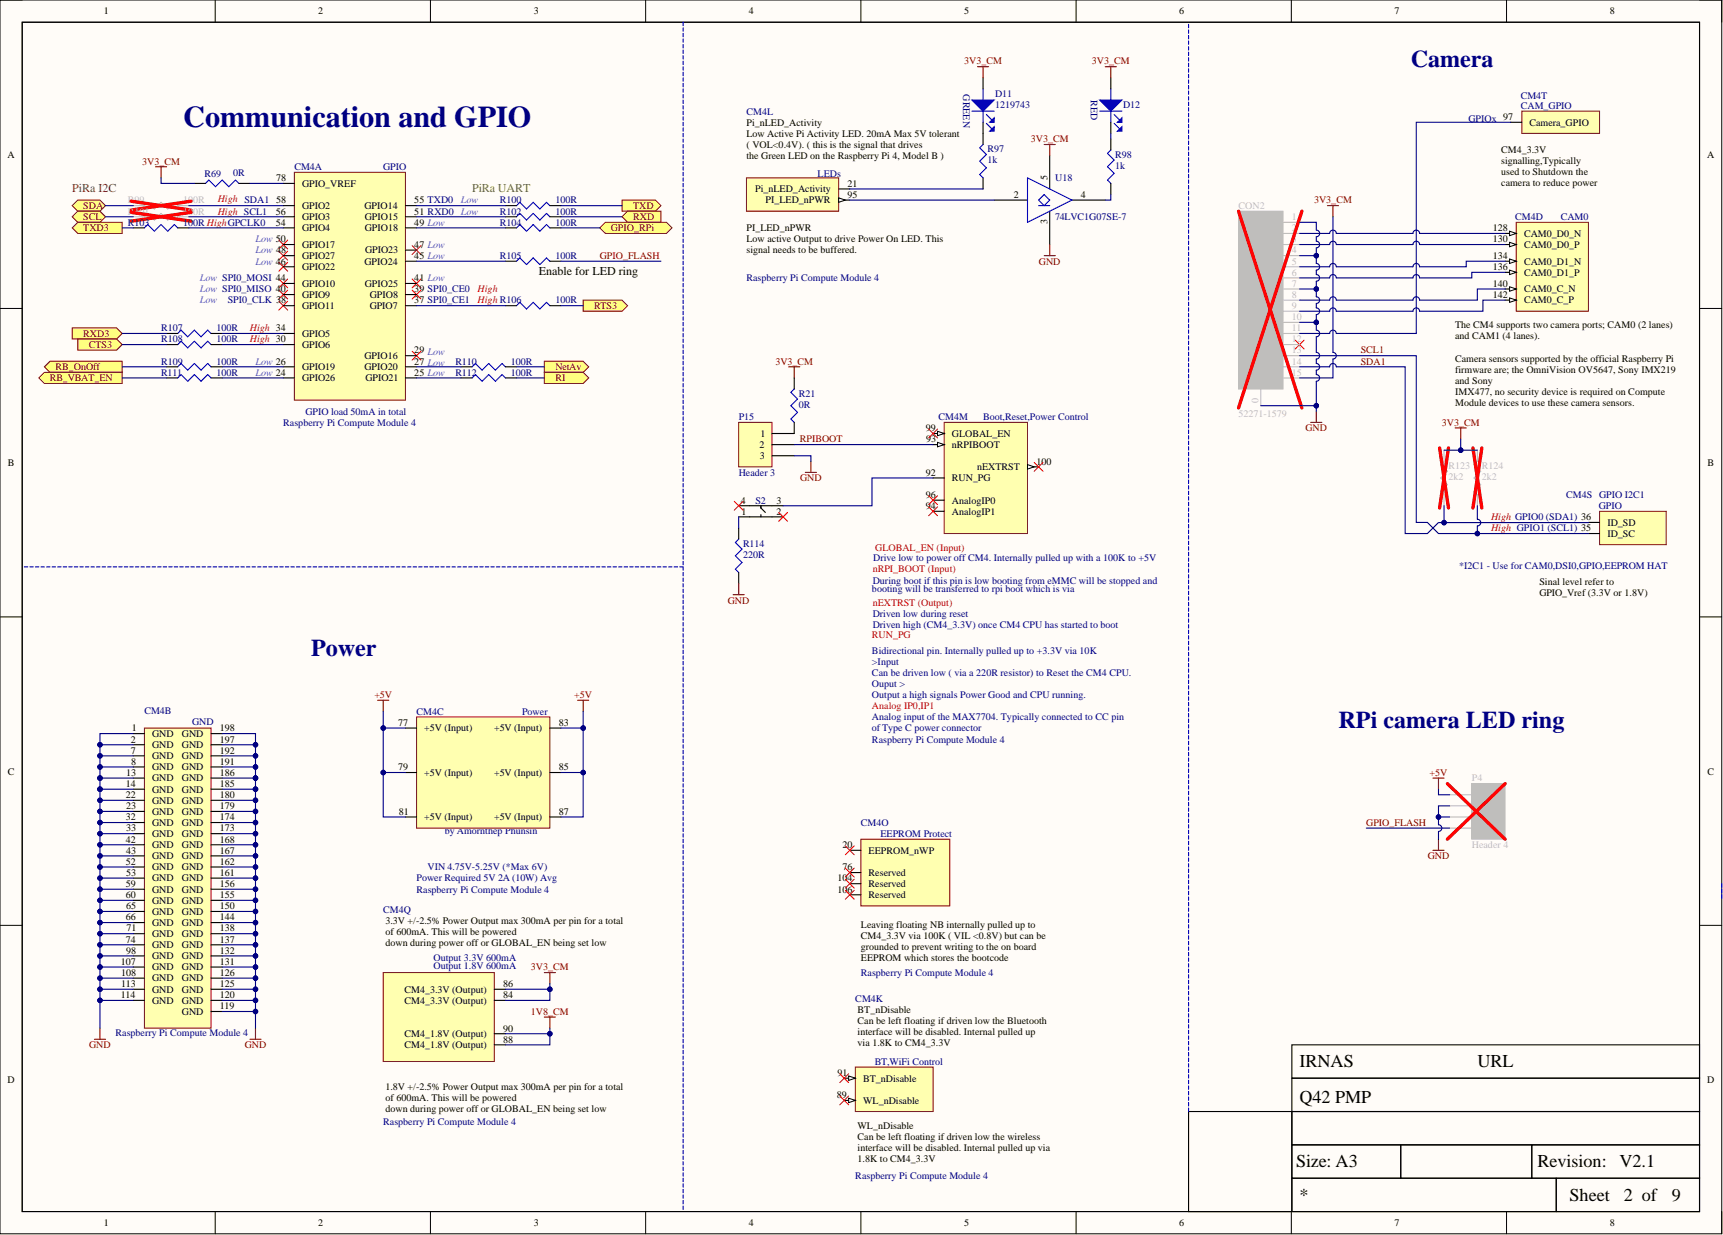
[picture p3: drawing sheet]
<svg xmlns="http://www.w3.org/2000/svg" width="393mm" height="282mm" viewBox="0 0 393 282" stroke-linecap="round" stroke-linejoin="round" font-family="sans-serif">
<defs><g id="words">
<text font-size="6.9" fill="#000080" x="41.8" y="29">Communication and GPIO</text>
<g font-size="5.5" fill="#000080">
<text x="322.1" y="15.3">Camera</text>
<text x="71" y="149.8">Power</text>
<text x="305.6" y="166.3">RPi camera LED ring</text>
</g>
<g font-size="4.1">
<text x="296.7" y="243.4">IRNAS</text>
<text x="337.3" y="243.4">URL</text>
<text x="296.7" y="251.8">Q42 PMP</text>
<text x="295.9" y="266.2">Size: A3</text>
<text x="351" y="266.2">Revision:</text>
<text x="369.7" y="266.2">V2.1</text>
<text x="296.7" y="274.1">*</text>
<text x="358.3" y="274.1">Sheet</text>
<text x="370.7" y="274.1">2 of</text>
<text x="381.7" y="274.1">9</text>
</g>
<text font-size="2.7" fill="#741b47" x="16.5" y="43.8">PiRa I2C</text>
<text font-size="2.7" fill="#0f0" x="107.8" y="43.8">PiRa UART</text>
<text font-size="2.7" x="123" y="62.8">Enable for LED ring</text>
<g font-size="2.3">
<text x="23.7" y="3.3">1</text>
<text x="72.7" y="3.3">2</text>
<text x="121.9" y="3.3">3</text>
<text x="170.9" y="3.3">4</text>
<text x="220.1" y="3.3">5</text>
<text x="269.2" y="3.3">6</text>
<text x="318.3" y="3.3">7</text>
<text x="367.5" y="3.3">8</text>
<text x="170.4" y="28.7">Pi_nLED_Activity</text>
<text x="349.2" y="28.7">Camera_GPIO</text>
<text x="1.7" y="36">A</text>
<text x="170.4" y="31.2">Low Active Pi Activity LED. 20mA Max 5V tolerant</text>
<text x="170.4" y="33.8">( VOL&lt;0.4V). ( this is the signal that drives</text>
<text x="342.7" y="34.9">CM4_3.3V</text>
<text x="389.7" y="36">A</text>
<text x="63" y="41.4">78</text>
<text x="170.4" y="36.3">the Green LED on the Raspberry Pi 4, Model B )</text>
<text x="239.1" y="41.1" transform="rotate(-90 239.1 41.1)">5</text>
<text x="342.7" y="37.4">signalling,Typically</text>
<text x="342.7" y="40">used to Shutdown the</text>
<text x="63" y="46.4">58</text>
<text x="69" y="42.6">GPIO_VREF</text>
<text x="69" y="47.7">GPIO2</text>
<text x="83.2" y="47.7">GPIO14</text>
<text x="94.6" y="46.4">55 TXD0</text>
<text x="172.4" y="43.9">Pi_nLED_Activity</text>
<text x="174.8" y="46.4">PI_LED_nPWR</text>
<text x="193.5" y="45.2">95</text>
<text x="193.5" y="42.6">21</text>
<text x="231.5" y="45.2">2</text>
<text x="246.7" y="45.2">4</text>
<text x="342.7" y="42.5">camera to reduce power</text>
<text x="63" y="49">56</text>
<text x="63" y="51.5">54</text>
<text x="69" y="50.2">GPIO3</text>
<text x="69" y="52.8">GPIO4</text>
<text x="83.3" y="50.2">GPIO15</text>
<text x="83.3" y="52.8">GPIO18</text>
<text x="94.6" y="49">51 RXD0</text>
<text x="94.6" y="51.5">49 Low</text>
<text x="170.4" y="52.6">PI_LED_nPWR</text>
<text x="239.1" y="51.2" transform="rotate(-90 239.1 51.2)">3</text>
<text x="340.8" y="52.8">128</text>
<text x="69" y="56.6">GPIO17</text>
<text x="69" y="59.1">GPIO27</text>
<text x="83.3" y="57.8">GPIO23</text>
<text x="94.6" y="56.6">47 Low</text>
<text x="94.6" y="59.1">45 Low</text>
<text x="170.4" y="55.2">Low active Output to drive Power On LED. This</text>
<text x="170.4" y="57.7">signal needs to be buffered.</text>
<text x="340.8" y="55.3">130</text>
<text x="340.8" y="59.1">134</text>
<text x="347.9" y="54">CAM0_D0_N</text>
<text x="347.9" y="56.6">CAM0_D0_P</text>
<text x="69" y="61.6">GPIO22</text>
<text x="69" y="65.5">GPIO10</text>
<text x="83.2" y="60.4">GPIO24</text>
<text x="83.3" y="65.5">GPIO25</text>
<text x="94.6" y="64.2">41 Low</text>
<text x="340.8" y="65.5">140</text>
<text x="340.8" y="61.6">136</text>
<text x="347.9" y="60.4">CAM0_D1_N</text>
<text x="347.9" y="62.9">CAM0_D1_P</text>
<text x="69" y="68">GPIO9</text>
<text x="69" y="70.5">GPIO11</text>
<text x="84.4" y="70.5">GPIO7</text>
<text x="84.4" y="68">GPIO8</text>
<text x="94.6" y="66.7">39 SPI0_CE0</text>
<text x="94.6" y="69.3">37 SPI0_CE1</text>
<text x="340.8" y="68">142</text>
<text x="347.9" y="66.7">CAM0_C_N</text>
<text x="347.9" y="69.3">CAM0_C_P</text>
<text x="69" y="76.9">GPIO5</text>
<text x="332.2" y="74.9">The CM4 supports two camera ports; CAM0 (2 lanes)</text>
<text x="332.2" y="77.5">and CAM1 (4 lanes).</text>
<text x="69" y="79.4">GPIO6</text>
<text x="83.2" y="81.9">GPIO16</text>
<text x="94.6" y="80.7">29 Low</text>
<text x="94.6" y="83.2">27 Low</text>
<text x="332.2" y="82.5">Camera sensors supported by the official Raspberry Pi</text>
<text x="69" y="84.5">GPIO19</text>
<text x="69" y="87">GPIO26</text>
<text x="83.2" y="84.5">GPIO20</text>
<text x="83.4" y="87">GPIO21</text>
<text x="94.6" y="85.7">25 Low</text>
<text x="332.2" y="85.1">firmware are; the OmniVision OV5647, Sony IMX219</text>
<text x="332.2" y="87.6">and Sony</text>
<text x="332.2" y="90.1">IMX477, no security device is required on Compute</text>
<text x="332.2" y="92.7">Module devices to use these camera sensors.</text>
<text x="173.6" y="99.7">1</text>
<text x="211.3" y="98.4">99</text>
<text x="211.4" y="101">93</text>
<text x="217.3" y="99.7">GLOBAL_EN</text>
<text x="1.8" y="106.4">B</text>
<text x="173.4" y="102.2">2</text>
<text x="173.5" y="104.8">3</text>
<text x="217.3" y="102.2">nRPIBOOT</text>
<text x="223.1" y="107.3">nEXTRST</text>
<text x="236.6" y="106">100</text>
<text x="389.8" y="106.4">B</text>
<text x="211.3" y="108.6">92</text>
<text x="211.3" y="113.7">96</text>
<text x="217.3" y="109.8">RUN_PG</text>
<text x="169.1" y="114.9">4</text>
<text x="169.3" y="117.5">1</text>
<text x="177.3" y="117.5">2</text>
<text x="177.3" y="114.9">3</text>
<text x="211.3" y="116.2">94</text>
<text x="217.3" y="114.9">AnalogIP0</text>
<text x="217.3" y="117.5">AnalogIP1</text>
<text x="366.9" y="120">ID_SD</text>
<text x="366.9" y="122.5">ID_SC</text>
<text x="351.4" y="133.4">Sinal level refer to</text>
<text x="351.4" y="136">GPIO_Vref (3.3V or 1.8V)</text>
<text x="30.1" y="166.9">1</text>
<text x="50.2" y="166.9">198</text>
<text x="90.9" y="165.7">77</text>
<text x="96.9" y="166.9">+5V (Input)</text>
<text x="112.8" y="166.9">+5V (Input)</text>
<text x="127.6" y="165.7">83</text>
<text x="29.9" y="169.5">2</text>
<text x="29.9" y="172">7</text>
<text x="34.7" y="168.2">GND</text>
<text x="34.7" y="170.7">GND</text>
<text x="34.7" y="173.3">GND</text>
<text x="41.5" y="173.3">GND</text>
<text x="41.5" y="170.7">GND</text>
<text x="41.5" y="168.2">GND</text>
<text x="50.2" y="172">192</text>
<text x="50.2" y="169.5">197</text>
<text x="1.8" y="176.8">C</text>
<text x="28.7" y="179.6">14</text>
<text x="28.8" y="177.1">13</text>
<text x="29.9" y="174.5">8</text>
<text x="34.7" y="175.8">GND</text>
<text x="34.7" y="178.3">GND</text>
<text x="41.5" y="178.3">GND</text>
<text x="41.5" y="175.8">GND</text>
<text x="50.2" y="179.6">185</text>
<text x="50.2" y="177.1">186</text>
<text x="50.2" y="174.5">191</text>
<text x="90.9" y="175.8">79</text>
<text x="96.9" y="177.1">+5V (Input)</text>
<text x="112.8" y="177.1">+5V (Input)</text>
<text x="127.6" y="175.8">85</text>
<text x="389.8" y="176.8">C</text>
<text x="28.7" y="182.2">22</text>
<text x="28.8" y="184.7">23</text>
<text x="34.7" y="180.9">GND</text>
<text x="34.7" y="183.4">GND</text>
<text x="34.7" y="186">GND</text>
<text x="41.5" y="186">GND</text>
<text x="41.5" y="183.4">GND</text>
<text x="41.5" y="180.9">GND</text>
<text x="50.2" y="184.7">179</text>
<text x="50.2" y="182.2">180</text>
<text x="91" y="186">81</text>
<text x="127.6" y="186">87</text>
<text x="28.7" y="187.2">32</text>
<text x="28.8" y="189.8">33</text>
<text x="34.7" y="188.5">GND</text>
<text x="34.7" y="191">GND</text>
<text x="41.5" y="191">GND</text>
<text x="41.5" y="188.5">GND</text>
<text x="50.2" y="189.8">173</text>
<text x="50.2" y="187.2">174</text>
<text x="96.9" y="187.2">+5V (Input)</text>
<text x="112.8" y="187.2">+5V (Input)</text>
<text x="28.7" y="192.3">42</text>
<text x="28.7" y="197.4">52</text>
<text x="28.8" y="194.8">43</text>
<text x="34.7" y="193.6">GND</text>
<text x="34.7" y="196.1">GND</text>
<text x="41.5" y="196.1">GND</text>
<text x="41.5" y="193.6">GND</text>
<text x="50.2" y="197.4">162</text>
<text x="50.2" y="194.8">167</text>
<text x="50.2" y="192.3">168</text>
<text x="192.3" y="193.6">20</text>
<text x="198.3" y="194.8">EEPROM_nWP</text>
<text x="28.7" y="202.4">59</text>
<text x="28.8" y="199.9">53</text>
<text x="34.7" y="198.6">GND</text>
<text x="34.7" y="201.2">GND</text>
<text x="34.7" y="203.7">GND</text>
<text x="41.5" y="203.7">GND</text>
<text x="41.5" y="201.2">GND</text>
<text x="41.5" y="198.6">GND</text>
<text x="50.2" y="202.4">156</text>
<text x="50.2" y="199.9">161</text>
<text x="191.2" y="201.2">104</text>
<text x="191.2" y="203.7">106</text>
<text x="192.3" y="198.6">76</text>
<text x="198.3" y="199.9">Reserved</text>
<text x="198.3" y="202.4">Reserved</text>
<text x="28.7" y="205">60</text>
<text x="28.8" y="207.5">65</text>
<text x="34.7" y="206.3">GND</text>
<text x="34.7" y="208.8">GND</text>
<text x="41.5" y="208.8">GND</text>
<text x="41.5" y="206.3">GND</text>
<text x="50.2" y="207.5">150</text>
<text x="50.2" y="205">155</text>
<text x="198.3" y="205">Reserved</text>
<text x="28.7" y="210.1">66</text>
<text x="28.7" y="215.1">74</text>
<text x="28.9" y="212.6">71</text>
<text x="34.7" y="211.3">GND</text>
<text x="34.7" y="213.9">GND</text>
<text x="41.5" y="213.9">GND</text>
<text x="41.5" y="211.3">GND</text>
<text x="50.2" y="215.1">137</text>
<text x="50.2" y="212.6">138</text>
<text x="50.2" y="210.1">144</text>
<text x="88" y="210.8">3.3V +/-2.5% Power Output max 300mA per pin for a total</text>
<text x="88" y="213.4">of 600mA. This will be powered</text>
<text x="88" y="215.9">down during power off or GLOBAL_EN being set low</text>
<text x="196.5" y="211.7">Leaving floating NB internally pulled up to</text>
<text x="196.5" y="214.3">CM4_3.3V via 100K ( VIL &lt;0.8V) but can be</text>
<text x="27.6" y="220.2">107</text>
<text x="28.8" y="217.7">98</text>
<text x="34.7" y="216.4">GND</text>
<text x="34.7" y="218.9">GND</text>
<text x="34.7" y="221.5">GND</text>
<text x="41.5" y="221.5">GND</text>
<text x="41.5" y="218.9">GND</text>
<text x="41.5" y="216.4">GND</text>
<text x="50.2" y="220.2">131</text>
<text x="50.2" y="217.7">132</text>
<text x="196.5" y="216.8">grounded to prevent writing to the on board</text>
<text x="196.5" y="219.4">EEPROM which stores the bootcode</text>
<text x="27.6" y="227.8">114</text>
<text x="27.6" y="222.7">108</text>
<text x="27.7" y="225.3">113</text>
<text x="34.7" y="224">GND</text>
<text x="34.7" y="226.5">GND</text>
<text x="41.5" y="226.5">GND</text>
<text x="41.5" y="224">GND</text>
<text x="50.2" y="227.8">120</text>
<text x="50.2" y="225.3">125</text>
<text x="50.2" y="222.7">126</text>
<text x="92.3" y="226.5">CM4_3.3V (Output)</text>
<text x="114.9" y="227.8">84</text>
<text x="114.9" y="225.3">86</text>
<text x="34.7" y="229.1">GND</text>
<text x="41.5" y="231.6">GND</text>
<text x="41.5" y="229.1">GND</text>
<text x="50.2" y="230.4">119</text>
<text x="92.3" y="229.1">CM4_3.3V (Output)</text>
<text x="195.8" y="231.2">BT_nDisable</text>
<text x="195.8" y="233.7">Can be left floating if driven low the Bluetooth</text>
<text x="92.3" y="239.2">CM4_1.8V (Output)</text>
<text x="92.3" y="236.7">CM4_1.8V (Output)</text>
<text x="114.9" y="238">88</text>
<text x="114.9" y="235.4">90</text>
<text x="195.8" y="236.2">interface will be disabled. Internal pulled up</text>
<text x="195.8" y="238.8">via 1.8K to CM4_3.3V</text>
<text x="191.2" y="245.6">91</text>
<text x="1.7" y="247.2">D</text>
<text x="88" y="248.7">1.8V +/-2.5% Power Output max 300mA per pin for a total</text>
<text x="88" y="251.3">of 600mA. This will be powered</text>
<text x="191" y="250.6">89</text>
<text x="197" y="246.8">BT_nDisable</text>
<text x="197" y="251.9">WL_nDisable</text>
<text x="389.7" y="247.2">D</text>
<text x="88" y="253.8">down during power off or GLOBAL_EN being set low</text>
<text x="195.8" y="257.6">WL_nDisable</text>
<text x="195.8" y="260.2">Can be left floating if driven low the wireless</text>
<text x="195.8" y="262.7">interface will be disabled. Internal pulled up via</text>
<text x="195.8" y="265.2">1.8K to CM4_3.3V</text>
<text x="23.7" y="279.8">1</text>
<text x="72.7" y="279.8">2</text>
<text x="121.9" y="279.8">3</text>
<text x="170.9" y="279.8">4</text>
<text x="220.1" y="279.8">5</text>
<text x="269.2" y="279.8">6</text>
<text x="318.3" y="279.8">7</text>
<text x="367.5" y="279.8">8</text>
</g>
<g font-size="2.3" fill="#800000">
<text x="220.1" y="14.7">3V3_CM</text>
<text x="249.3" y="14.7">3V3_CM</text>
<text x="235.3" y="32.5">3V3_CM</text>
<text x="32.5" y="37.5">3V3_CM</text>
<text x="19" y="47.7">SDA</text>
<text x="144.5" y="47.7">TXD</text>
<text x="300" y="46.4">3V3_CM</text>
<text x="19" y="50.2">SCL</text>
<text x="19" y="52.8">TXD3</text>
<text x="139.5" y="52.8">GPIO_RPi</text>
<text x="144.5" y="50.2">RXD</text>
<text x="136.9" y="59.1">GPIO_FLASH</text>
<text x="237.2" y="60.4">GND</text>
<text x="135.7" y="70.5">RTS3</text>
<text x="19" y="76.9">RXD3</text>
<text x="20.3" y="79.4">CTS3</text>
<text x="177" y="83.2">3V3_CM</text>
<text x="310.6" y="83.2">SDA1</text>
<text x="310.6" y="80.7">SCL1</text>
<text x="11.4" y="87">RB_VBAT_EN</text>
<text x="12.7" y="84.5">RB_OnOff</text>
<text x="126.8" y="84.5">NetAv</text>
<text x="126.8" y="87">RI</text>
<text x="182.6" y="101">RPIBOOT</text>
<text x="298.1" y="98.4">GND</text>
<text x="329.2" y="97.2">3V3_CM</text>
<text x="182.7" y="109.8">GND</text>
<text x="166.2" y="137.8">GND</text>
<text x="85.5" y="159.3">+5V</text>
<text x="131.1" y="159.3">+5V</text>
<text x="326.4" y="177.1">+5V</text>
<text x="311.9" y="188.5">GPIO_FLASH</text>
<text x="325.9" y="196.1">GND</text>
<text x="121.2" y="221.5">3V3_CM</text>
<text x="121.2" y="231.6">1V8_CM</text>
<text x="20.4" y="239.2">GND</text>
<text x="55.9" y="239.2">GND</text>
</g>
<g font-size="2.3" fill="#000080">
<text x="219.9" y="21.6" transform="rotate(90 219.9 21.6)">GREEN</text>
<text x="227.2" y="22.1">D11</text>
<text x="249" y="22.8" transform="rotate(90 249 22.8)">RED</text>
<text x="347.2" y="22.6">CM4T</text>
<text x="170.4" y="26.2">CM4L</text>
<text x="227.2" y="24.6">1219743</text>
<text x="256.4" y="24.6">D12</text>
<text x="335.2" y="27.9">GPIOx 97</text>
<text x="347.2" y="24.9">CAM_GPIO</text>
<text x="225.4" y="34.8">R97</text>
<text x="46.7" y="40.3">R69</text>
<text x="53.3" y="40.1">0R</text>
<text x="67.2" y="38.8">CM4A</text>
<text x="87.5" y="38.8">GPIO</text>
<text x="186.6" y="40.4">LEDs</text>
<text x="225.4" y="37.3">1k</text>
<text x="240.9" y="41.4">U18</text>
<text x="254.6" y="36">R98</text>
<text x="254.6" y="38.6">1k</text>
<text x="114.1" y="46.4">R100</text>
<text x="126.8" y="46.4">100R</text>
<text x="29.2" y="51.5">R103</text>
<text x="41.8" y="51.5">100R HighGPCLK0</text>
<text x="114.1" y="51.5">R104</text>
<text x="114.1" y="49">R102</text>
<text x="126.8" y="51.5">100R</text>
<text x="126.8" y="49">100R</text>
<text x="240.9" y="50.2">74LVC1G07SE-7</text>
<text x="345.9" y="50.2">CM4D</text>
<text x="356.3" y="50.2">CAM0</text>
<text x="114.1" y="59.1">R105</text>
<text x="126.8" y="59.1">100R</text>
<text x="170.4" y="64.1">Raspberry Pi Compute Module 4</text>
<text x="52" y="69.3">SPI0_CLK 38</text>
<text x="126.8" y="69.3">100R</text>
<text x="36.8" y="75.6">R107</text>
<text x="49.4" y="75.6">100R</text>
<text x="36.8" y="83.2">R109</text>
<text x="36.8" y="78.1">R108</text>
<text x="49.4" y="83.2">100R</text>
<text x="49.4" y="78.1">100R</text>
<text x="104" y="83.2">R110</text>
<text x="116.7" y="83.2">100R</text>
<text x="36.8" y="85.7">R111</text>
<text x="49.4" y="85.7">100R</text>
<text x="70.2" y="88.5">by Amornthep Phunsin</text>
<text x="104" y="85.7">R112</text>
<text x="116.7" y="85.7">100R</text>
<text x="69.7" y="94.6">GPIO load 50mA in total</text>
<text x="168.6" y="95.9">P15</text>
<text x="182.3" y="90.6">R21</text>
<text x="182.3" y="93.1">0R</text>
<text x="214.3" y="95.9">CM4M</text>
<text x="224.4" y="95.9">Boot,Reset,Power Control</text>
<text x="64.7" y="97.2">Raspberry Pi Compute Module 4</text>
<text x="168.6" y="108.6">Header 3</text>
<text x="357.6" y="113.7">CM4S GPIO I2C1</text>
<text x="172.4" y="114.9">S2</text>
<text x="365" y="116.2">GPIO</text>
<text x="169.7" y="124.8">R114</text>
<text x="169.7" y="127.4">220R</text>
<text x="199.3" y="128.1">Drive low to power off CM4. Internally pulled up with a 100K to +5V</text>
<text x="333.1" y="129.9">*I2C1 - Use for CAM0,DSI0,GPIO,EEPROM HAT</text>
<text x="199.1" y="135.2">booting will be transferred to rpi boot which is via</text>
<text x="199.2" y="133.2">During boot if this pin is low booting from eMMC will be stopped and</text>
<text x="199.2" y="140.8">Driven low during reset</text>
<text x="199.2" y="143.3">Driven high (CM4_3.3V) once CM4 CPU has started to boot</text>
<text x="199.1" y="149.2">Bidirectional pin. Internally pulled up to +3.3V via 10K</text>
<text x="199.1" y="151.7">&gt;Input</text>
<text x="199.1" y="154.2">Can be driven low ( via a 220R resistor) to Reset the CM4 CPU.</text>
<text x="199.1" y="156.8">Ouput &gt;</text>
<text x="199.1" y="159.3">Output a high signals Power Good and CPU running.</text>
<text x="33" y="162.9">CM4B</text>
<text x="43.9" y="165.4">GND</text>
<text x="95.1" y="163.1">CM4C</text>
<text x="119.2" y="163.1">Power</text>
<text x="199.1" y="164.4">Analog input of the MAX7704. Typically connected to CC pin</text>
<text x="199.1" y="166.9">of Type C power connector</text>
<text x="199.1" y="169.5">Raspberry Pi Compute Module 4</text>
<text x="101.6" y="190.4">by Amornthep Phunsin</text>
<text x="196.5" y="188.5">CM4O</text>
<text x="201" y="191.1">EEPROM Protect</text>
<text x="95.1" y="201.2">Power Required 5V 2A (10W) Avg</text>
<text x="95.1" y="203.7">Raspberry Pi Compute Module 4</text>
<text x="97.6" y="198.6">VIN 4.75V-5.25V (*Max 6V)</text>
<text x="87.5" y="208.3">CM4Q</text>
<text x="99" y="219.3">Output 3.3V 600mA</text>
<text x="99" y="221.3">Output 1.8V 600mA</text>
<text x="196.5" y="222.7">Raspberry Pi Compute Module 4</text>
<text x="195.3" y="228.6">CM4K</text>
<text x="26.4" y="236.4">Raspberry Pi Compute Module 4</text>
<text x="199.7" y="243.1">BT,WiFi Control</text>
<text x="87.5" y="256.7">Raspberry Pi Compute Module 4</text>
<text x="195.3" y="269.1">Raspberry Pi Compute Module 4</text>
</g>
<g font-size="2.3" fill="#bfbebc">
<text x="29.2" y="46.4">R99</text>
<text x="41.8" y="46.4">100R</text>
<text x="282.8" y="47.7">CON2</text>
<text x="29.2" y="49">R101</text>
<text x="41.8" y="49">100R</text>
<text x="294.9" y="50.2">1</text>
<text x="294.9" y="52.8">2</text>
<text x="294.9" y="55.3">3</text>
<text x="294.9" y="57.8">4</text>
<text x="294.9" y="60.4">5</text>
<text x="294.9" y="62.9">6</text>
<text x="294.9" y="65.5">7</text>
<text x="294.9" y="68">8</text>
<text x="294.9" y="70.5">9</text>
<text x="294.9" y="73.1">10</text>
<text x="294.9" y="75.6">11</text>
<text x="294.9" y="78.1">12</text>
<text x="294.9" y="80.7">13</text>
<text x="294.9" y="83.2">14</text>
<text x="294.9" y="85.7">15</text>
<text x="282.8" y="95.1">52271-1579</text>
<text x="287.3" y="91.9" transform="rotate(-90 287.3 91.9)">0</text>
<text x="330.7" y="107.1">R123</text>
<text x="338.3" y="107.1">R124</text>
<text x="330.7" y="109.6">2k2</text>
<text x="338.3" y="109.6">2k2</text>
<text x="336" y="178.3">P4</text>
<text x="337.8" y="184.7">2</text>
<text x="337.8" y="187.2">3</text>
<text x="336" y="193.6">Header 4</text>
</g>
<g font-size="2.3" fill="#f00">
<text x="49.7" y="46">High SDA1</text>
<text x="49.7" y="49">High SCL1</text>
<text x="109" y="66.7">High</text>
<text x="109" y="69.3">High R106</text>
<text x="57.1" y="75.6">High 34</text>
<text x="57.1" y="78.1">High 30</text>
<text x="340.4" y="118.7">High GPIO0 (SDA1) 36</text>
<text x="199.8" y="125.8">GLOBAL_EN (Input)</text>
<text x="340.4" y="121.3">High GPIO1 (SCL1) 35</text>
<text x="199.2" y="130.7">nRPI_BOOT (Input)</text>
<text x="199.2" y="138.3">nEXTRST (Output)</text>
<text x="199.1" y="145.6">RUN_PG</text>
<text x="199.1" y="161.9">Analog IP0,IP1</text>
</g>
<g font-size="2.3" fill="#90f">
<text x="105.2" y="46.4">Low</text>
<text x="105.2" y="49">Low</text>
<text x="58.3" y="55.3">Low 50</text>
<text x="58.3" y="57.8">Low 48</text>
<text x="45.6" y="64.2">Low SPI0_MOSI 44</text>
<text x="58.3" y="60.4">Low 46</text>
<text x="45.6" y="66.7">Low SPI0_MISO 40</text>
<text x="45.6" y="69.3">Low</text>
<text x="58.3" y="83.2">Low 26</text>
<text x="58.3" y="85.7">Low 24</text>
</g>
</g></defs>
<path d="M0 0h393.1v281.6h-393.1z" fill-rule="evenodd" fill="#fffcf8"/>
<path d="M0 0h393.1v281.6h-393.1z" fill="none" stroke="#000" stroke-width=".23"/>
<path d="M5.1 5.1h382.9v271.4h-382.9z" fill-rule="evenodd" fill="#fffcf8"/>
<g fill="none" stroke="#000" stroke-width=".23">
<path d="M0 0h5.1M5.1 5.1h382.9v271.4h-382.9zM49.1 0v5.1M98.3 0v5.1M147.4 0v5.1M196.5 0v5.1M245.7 0v5.1M294.8 0v5.1M343.9 0v5.1M388 0h5.1v5.1M0 70.4h5.1M388 70.4h5.1"/>
<path d="M0 140.8h5.1M388 140.8h5.1M0 211.2h5.1M388 211.2h5.1M49.1 276.5v5.1M98.3 276.5v5.1M147.4 276.5v5.1M196.5 276.5v5.1M245.7 276.5v5.1M294.8 276.5v5.1M343.9 276.5v5.1M393.1 276.5v5.1"/>
</g>
<path d="M5.1 5.1h382.9v271.4h-382.9zM294.9 238.5h93.1v7.6h-93.1zM271.3 253.7h23.6v22.8h-23.6zM294.9 253.7h93.1v7.6h-93.1zM294.9 246.1h93.1v7.6h-93.1zM294.9 261.3h24.9v7.6h-24.9zM294.9 268.9h60.4v7.6h-60.4zM319.8 261.3h29.9v7.6h-29.9zM349.7 261.3h38.3v7.6h-38.3zM355.3 268.9h32.7v7.6h-32.7z" fill="none" stroke="#000" stroke-width=".25"/>
<path d="M393.1 201.7v.8M393.1 203v.8M393.1 204.2v.8" fill="none" stroke="#00f" stroke-width=".25"/>
<path d="M131.9 159.8h2.5M133.1 159.8v2.6" fill="none" stroke="#800000" stroke-width=".25"/>
<path d="M295.7 77.6l2 2.1M297.7 77.6l-2 2.1" fill="none" stroke="#f00" stroke-width=".23"/>
<path d="M33 166.2h15.2v68.5h-15.2z" fill-rule="evenodd" fill="#ffffb0"/>
<path d="M33 166.2h15.2v68.5h-15.2z" fill="none" stroke="#800000" stroke-width=".23"/>
<g fill="none" stroke="#000" stroke-width=".25">
<path d="M30.4 167.4h2.6M30.4 170h2.6M30.4 172.5h2.6M30.4 175h2.6M30.4 177.6h2.6M48.2 167.4h2.5M48.2 170h2.5M48.2 172.5h2.5M48.2 175h2.5M48.2 177.6h2.5M30.4 180.1h2.6M30.4 182.7h2.6"/>
<path d="M30.4 185.2h2.6M30.4 187.7h2.6M30.4 190.3h2.6M30.4 192.8h2.6M30.4 195.3h2.6M30.4 197.9h2.6M48.2 180.1h2.5M48.2 182.7h2.5M48.2 185.2h2.5M48.2 187.7h2.5M48.2 190.3h2.5M48.2 192.8h2.5"/>
<path d="M48.2 195.3h2.5M48.2 197.9h2.5M30.4 200.4h2.6M30.4 203h2.6M30.4 205.5h2.6M30.4 208h2.6M30.4 210.6h2.6M30.4 213.1h2.6M30.4 215.6h2.6M30.4 218.2h2.6M48.2 200.4h2.5M48.2 203h2.5"/>
<path d="M48.2 205.5h2.5M48.2 208h2.5M48.2 210.6h2.5M48.2 213.1h2.5M48.2 215.6h2.5M48.2 218.2h2.5M30.4 220.7h2.6M30.4 223.2h2.6M30.4 225.8h2.6M30.4 228.3h2.6M48.2 220.7h2.5M48.2 223.2h2.5"/>
<path d="M48.2 225.8h2.5M48.2 228.3h2.5M48.2 230.9h2.5"/>
</g>
<path d="M95.1 163.6h30.4v25.4h-30.4z" fill-rule="evenodd" fill="#ffffb0"/>
<path d="M95.1 163.6h30.4v25.4h-30.4z" fill="none" stroke="#800000" stroke-width=".23"/>
<path d="M92.6 166.2h2.5M92.6 176.3h2.5M125.5 166.2h2.6M125.5 176.3h2.6M92.6 186.5h2.5M125.5 186.5h2.6" fill="none" stroke="#000" stroke-width=".25"/>
<path d="M346.1 50.7h16.5v20.3h-16.5z" fill-rule="evenodd" fill="#ffffb0"/>
<path d="M346.1 50.7h16.5v20.3h-16.5z" fill="none" stroke="#800000" stroke-width=".23"/>
<path d="M343.6 66h2.5" fill="none" stroke="#000" stroke-width=".25"/>
<path d="M344.6 65.5l1.5 .5-1.5 .5z" fill="#f8fcff"/>
<path d="M344.6 65.5l1.5 .5-1.5 .5z" fill="none" stroke="#000" stroke-width=".23"/>
<path d="M343.6 68.5h2.5" fill="none" stroke="#000" stroke-width=".25"/>
<path d="M344.6 68l1.5 .5-1.5 .5z" fill="#f8fcff"/>
<path d="M344.6 68l1.5 .5-1.5 .5z" fill="none" stroke="#000" stroke-width=".23"/>
<path d="M343.6 53.3h2.5" fill="none" stroke="#000" stroke-width=".25"/>
<path d="M344.6 52.8l1.5 .5-1.5 .5z" fill="#f8fcff"/>
<path d="M344.6 52.8l1.5 .5-1.5 .5z" fill="none" stroke="#000" stroke-width=".23"/>
<path d="M343.6 55.8h2.5" fill="none" stroke="#000" stroke-width=".25"/>
<path d="M344.6 55.3l1.5 .5-1.5 .5z" fill="#f8fcff"/>
<path d="M344.6 55.3l1.5 .5-1.5 .5z" fill="none" stroke="#000" stroke-width=".23"/>
<path d="M343.6 59.6h2.5" fill="none" stroke="#000" stroke-width=".25"/>
<path d="M344.6 59.1l1.5 .5-1.5 .5z" fill="#f8fcff"/>
<path d="M344.6 59.1l1.5 .5-1.5 .5z" fill="none" stroke="#000" stroke-width=".23"/>
<path d="M343.6 62.2h2.5" fill="none" stroke="#000" stroke-width=".25"/>
<path d="M344.6 61.6l1.5 .6-1.5 .5z" fill="#f8fcff"/>
<path d="M344.6 61.6l1.5 .6-1.5 .5z" fill="none" stroke="#000" stroke-width=".23"/>
<path d="M195.3 243.5h17.7v10.2h-17.7z" fill-rule="evenodd" fill="#ffffb0"/>
<path d="M195.3 243.5h17.7v10.2h-17.7z" fill="none" stroke="#800000" stroke-width=".23"/>
<path d="M192.7 246.1h2.6" fill="none" stroke="#000" stroke-width=".25"/>
<path d="M193.7 245.6l1.6 .5-1.6 .5z" fill="#f8fcff"/>
<path d="M193.7 245.6l1.6 .5-1.6 .5z" fill="none" stroke="#000" stroke-width=".23"/>
<path d="M192.7 251.2h2.6" fill="none" stroke="#000" stroke-width=".25"/>
<path d="M193.7 250.6l1.6 .6-1.6 .5z" fill="#f8fcff"/>
<path d="M193.7 250.6l1.6 .6-1.6 .5z" fill="none" stroke="#000" stroke-width=".23"/>
<path d="M170.4 40.6h21.1v7.6h-21.1z" fill-rule="evenodd" fill="#ffffb0"/>
<path d="M170.4 40.6h21.1v7.6h-21.1z" fill="none" stroke="#800000" stroke-width=".23"/>
<path d="M191.5 45.7h2.5" fill="none" stroke="#000" stroke-width=".25"/>
<path d="M191.5 45.2l1.5 .5-1.5 .5z" fill="#f8fcff"/>
<path d="M191.5 45.2l1.5 .5-1.5 .5z" fill="none" stroke="#000" stroke-width=".23"/>
<path d="M191.5 43.1h2.5" fill="none" stroke="#000" stroke-width=".25"/>
<path d="M142 45.7h7.6l1.3 1.2-1.3 1.3h-7.6z" fill-rule="evenodd" fill="#ffff80"/>
<path d="M142 45.7h7.6l1.3 1.2-1.3 1.3h-7.6z" fill="none" stroke="#800000" stroke-width=".23"/>
<path d="M143.3 48.2h7.6v2.5h-7.6l-1.3-1.2z" fill-rule="evenodd" fill="#ffff80"/>
<path d="M143.3 48.2h7.6v2.5h-7.6l-1.3-1.2z" fill="none" stroke="#800000" stroke-width=".23"/>
<path d="M11.4 82.5h16.5v2.5h-16.5l-1.3-1.3z" fill-rule="evenodd" fill="#ffff80"/>
<path d="M11.4 82.5h16.5v2.5h-16.5l-1.3-1.3z" fill="none" stroke="#800000" stroke-width=".23"/>
<path d="M17.8 45.7h5l1.3 1.2-1.3 1.3h-5l-1.3-1.3z" fill-rule="evenodd" fill="#ffff80"/>
<path d="M17.8 45.7h5l1.3 1.2-1.3 1.3h-5l-1.3-1.3z" fill="none" stroke="#800000" stroke-width=".23"/>
<path d="M17.8 48.2h5l1.3 1.3-1.3 1.2h-5l-1.3-1.2z" fill-rule="evenodd" fill="#ffff80"/>
<path d="M17.8 48.2h5l1.3 1.3-1.3 1.2h-5l-1.3-1.2z" fill="none" stroke="#800000" stroke-width=".23"/>
<path d="M17.8 50.7h10.1v2.6h-10.1l-1.3-1.3z" fill-rule="evenodd" fill="#ffff80"/>
<path d="M17.8 50.7h10.1v2.6h-10.1l-1.3-1.3z" fill="none" stroke="#800000" stroke-width=".23"/>
<path d="M16.5 74.8h10.1l1.3 1.3-1.3 1.3h-10.1z" fill-rule="evenodd" fill="#ffff80"/>
<path d="M16.5 74.8h10.1l1.3 1.3-1.3 1.3h-10.1z" fill="none" stroke="#800000" stroke-width=".23"/>
<path d="M86.2 159.8h2.6M87.5 159.8v2.6" fill="none" stroke="#800000" stroke-width=".25"/>
<path d="M365.2 116.7h15.2v7.6h-15.2z" fill-rule="evenodd" fill="#ffffb0"/>
<path d="M365.2 116.7h15.2v7.6h-15.2z" fill="none" stroke="#800000" stroke-width=".23"/>
<path d="M362.6 119.2h2.6M362.6 121.8h2.6" fill="none" stroke="#000" stroke-width=".25"/>
<path d="M347.4 25.4h17.8v5h-17.8z" fill-rule="evenodd" fill="#ffffb0"/>
<path d="M347.4 25.4h17.8v5h-17.8z" fill="none" stroke="#800000" stroke-width=".23"/>
<path d="M344.9 27.9h2.5" fill="none" stroke="#000" stroke-width=".25"/>
<path d="M87.5 222h25.3v20.3h-25.3z" fill-rule="evenodd" fill="#ffffb0"/>
<path d="M87.5 222h25.3v20.3h-25.3z" fill="none" stroke="#800000" stroke-width=".23"/>
<path d="M44.4 41.9h2.5M54.5 41.9h2.6M112.8 238.5h2.6M112.8 235.9h2.6M112.8 228.3h2.6M112.8 225.8h2.6" fill="none" stroke="#000" stroke-width=".25"/>
<path d="M46.9 41.9l.8-.8 1.5 1.5 1.5-1.5 1.5 1.5 1.6-1.5 .7 .8" fill="none" stroke="#00f" stroke-width=".25"/>
<path d="M35.5 38.1h2.5M36.8 38.1v2.5M124.3 232.1h2.5M124.3 222h2.5M125.5 222v2.5M125.5 232.1v2.6" fill="none" stroke="#800000" stroke-width=".25"/>
<path d="M336 178.9h7.6v12.6h-7.6z" fill-rule="evenodd" fill="#bfbebc"/>
<path d="M336 178.9h7.6v12.6h-7.6z" fill="none" stroke="#bfbebc" stroke-width=".23"/>
<path d="M330.9 181.4h5.1M330.9 183.9h5.1M330.9 186.5h5.1M330.9 189h5.1" fill="none" stroke="#bfbebc" stroke-width=".25"/>
<path d="M330.4 178.9l13.2 12.6M343.6 178.9l-13.2 12.6" fill="none" stroke="#f00" stroke-width=".76"/>
<path d="M299.2 96.4h2.6M300.5 93.9v2.5M327.1 177.6h2.6M328.4 177.6v2.5M327.1 194.1h2.6M328.4 191.5v2.6M21.6 237.2h2.5M22.8 234.7v2.5M57.1 237.2h2.5M58.3 234.7v2.5" fill="none" stroke="#800000" stroke-width=".25"/>
<path d="M138.2 50.7h14l1.2 1.3-1.2 1.3h-14l-1.3-1.3z" fill-rule="evenodd" fill="#ffff80"/>
<path d="M138.2 50.7h14l1.2 1.3-1.2 1.3h-14l-1.3-1.3z" fill="none" stroke="#800000" stroke-width=".23"/>
<path d="M215.6 96.4h19v25.4h-19z" fill-rule="evenodd" fill="#ffffb0"/>
<path d="M215.6 96.4h19v25.4h-19z" fill="none" stroke="#800000" stroke-width=".23"/>
<path d="M234.6 106.6h2.5" fill="none" stroke="#000" stroke-width=".25"/>
<path d="M234.6 106l1.5 .6-1.5 .5z" fill="#f8fcff"/>
<path d="M234.6 106l1.5 .6-1.5 .5z" fill="none" stroke="#000" stroke-width=".23"/>
<path d="M213 101.5h2.6" fill="none" stroke="#000" stroke-width=".25"/>
<path d="M214 101l1.6 .5-1.6 .5z" fill="#f8fcff"/>
<path d="M214 101l1.6 .5-1.6 .5z" fill="none" stroke="#000" stroke-width=".23"/>
<path d="M213 98.9h2.6" fill="none" stroke="#000" stroke-width=".25"/>
<path d="M214 98.4l1.6 .5-1.6 .5z" fill="#f8fcff"/>
<path d="M214 98.4l1.6 .5-1.6 .5z" fill="none" stroke="#000" stroke-width=".23"/>
<path d="M213 109.1h2.6M213 114.2h2.6M213 116.7h2.6" fill="none" stroke="#000" stroke-width=".25"/>
<path d="M196.5 191.5h20.3v15.3h-20.3z" fill-rule="evenodd" fill="#ffffb0"/>
<path d="M196.5 191.5h20.3v15.3h-20.3z" fill="none" stroke="#800000" stroke-width=".23"/>
<path d="M224.4 30.4v2.6M224.4 40.6v2.5M194 194.1h2.5M194 199.1h2.5M194 201.7h2.5M194 204.2h2.5" fill="none" stroke="#000" stroke-width=".25"/>
<path d="M224.4 33l-.7 .7 1.5 1.6-1.5 1.5 1.5 1.5-1.5 1.5 .7 .8" fill="none" stroke="#00f" stroke-width=".25"/>
<path d="M221.9 22.8h5.1l-2.6 2.6z" fill="#00f"/>
<path d="M221.9 22.8h5.1l-2.6 2.6z" fill="none" stroke="#00f" stroke-width=".25"/>
<path d="M227 26.9v1h-1.1z" fill="#00f"/>
<path d="M227 26.9v1h-1.1z" fill="none" stroke="#00f" stroke-width=".25"/>
<path d="M227 28.9v1h-1.1z" fill="#00f"/>
<path d="M221.9 25.4h5.1M224.4 20.3v7.6M225.2 26.1l1.3 1.3M225.2 28.2l1.3 1.2M227 28.9v1h-1.1z" fill="none" stroke="#00f" stroke-width=".25"/>
<path d="M224.4 17.8v2.5M224.4 27.9v2.5" fill="none" stroke="#000" stroke-width=".25"/>
<path d="M251.1 22.8h5l-2.5 2.6z" fill="#00f"/>
<path d="M251.1 22.8h5l-2.5 2.6z" fill="none" stroke="#00f" stroke-width=".25"/>
<path d="M256.1 26.9v1h-1z" fill="#00f"/>
<path d="M256.1 26.9v1h-1z" fill="none" stroke="#00f" stroke-width=".25"/>
<path d="M256.1 28.9v1h-1z" fill="#00f"/>
<g fill="none" stroke="#00f" stroke-width=".25">
<path d="M156 5.1v.8M156 6.3v.8M156 7.6v.8M156 8.9v.8M156 10.2v.7M156 11.4v.8M156 12.7v.8M156 14v.7M156 15.2v.8M156 16.5v.8M156 17.8v.8M156 19v.8"/>
<path d="M271.3 5.6v.7M271.3 6.8v.8M271.3 8.1v.8M271.3 9.4v.8M271.3 10.6v.8M271.3 11.9v.8M271.3 13.2v.8M271.3 14.4v.8M271.3 15.7v.8M271.3 17v.8M271.3 18.2v.8M271.3 19.5v.8"/>
<path d="M156 20.3v.8M156 21.6v.8M156 22.8v.8M156 24.1v.8M156 25.4v.8M156 26.6v.8M156 27.9v.8M156 29.2v.8M156 30.4v.8M156 31.7v.8M156 33v.8M156 34.3v.7"/>
<path d="M156 35.5v.8M156 36.8v.8M156 38.1v.7M156 39.3v.8M251.1 25.4h5M253.6 20.3v7.6M253.6 34.3l-.8 .7 1.5 1.5-1.5 1.6 1.5 1.5-1.5 1.5 .8 .8M254.3 26.1l1.3 1.3M254.3 28.2l1.3 1.2M256.1 28.9v1h-1zM271.3 20.8v.8M271.3 22v.8"/>
<path d="M271.3 23.3v.8M271.3 24.6v.8M271.3 25.8v.8M271.3 27.1v.8M271.3 28.4v.8M271.3 29.7v.7M271.3 30.9v.8M271.3 32.2v.8M271.3 33.5v.8M271.3 34.7v.8M271.3 36v.8M271.3 37.3v.8"/>
<path d="M271.3 38.5v.8M271.3 39.8v.8M156 40.6v.8M156 41.9v.8M156 43.1v.8M156 44.4v.8M156 45.7v.8M156 46.9v.8M156 48.2v.8M156 49.5v.8M156 50.7v.8M156 52v.8"/>
<path d="M156 53.3v.8M156 54.5v.8M156 55.8v.8M156 57.1v.8M156 58.4v.7M156 59.6v.8M234.6 40.6l10.1 5.1-10.1 5zM237.1 46.9h2.5M238.4 44.4l1.2 1.3-1.2 1.2-1.3-1.2zM271.3 41.1v.8M271.3 42.3v.8M271.3 43.6v.8"/>
<path d="M271.3 44.9v.8M271.3 46.1v.8M271.3 47.4v.8M271.3 48.7v.8M271.3 49.9v.8M271.3 51.2v.8M271.3 52.5v.8M271.3 53.8v.7M271.3 55v.8M271.3 56.3v.8M271.3 57.6v.8M271.3 58.8v.8"/>
<path d="M156 60.9v.8M156 62.2v.7M156 63.4v.8M156 64.7v.8M156 66v.8M156 67.2v.8M156 68.5v.8M156 69.8v.8M156 71v.8M156 72.3v.8M156 73.6v.8M156 74.8v.8"/>
<path d="M156 76.1v.8M156 77.4v.8M156 78.6v.8M156 79.9v.8M271.3 60.1v.8M271.3 61.4v.8M271.3 62.6v.8M271.3 63.9v.8M271.3 65.2v.8M271.3 66.4v.8M271.3 67.7v.8M271.3 69v.8"/>
<path d="M271.3 70.2v.8M271.3 71.5v.8M271.3 72.8v.8M271.3 74v.8M271.3 75.3v.8M271.3 76.6v.8M271.3 77.9v.7M271.3 79.1v.8M156 81.2v.8M156 82.5v.7M156 83.7v.8M156 85v.8"/>
<path d="M156 86.3v.7M156 87.5v.8M156 88.8v.8M156 90.1v.8M156 91.3v.8M156 92.6v.8M156 93.9v.8M156 95.1v.8M156 96.4v.8M156 97.7v.8M156 98.9v.8M271.3 80.4v.8"/>
<path d="M271.3 81.7v.8M271.3 82.9v.8M271.3 84.2v.8M271.3 85.5v.8M271.3 86.7v.8M271.3 88v.8M271.3 89.3v.8M271.3 90.5v.8M271.3 91.8v.8M271.3 93.1v.8M271.3 94.3v.8M271.3 95.6v.8"/>
<path d="M271.3 96.9v.8M271.3 98.1v.8M271.3 99.4v.8M156 100.2v.8M156 101.5v.8M156 102.7v.8M156 104v.8M156 105.3v.8M156 106.6v.7M156 107.8v.8M156 109.1v.8M156 110.4v.7"/>
<path d="M156 111.6v.8M156 112.9v.8M156 114.2v.8M156 115.4v.8M156 116.7v.8M156 118v.8M156 119.2v.8M271.3 100.7v.8M271.3 102v.7M271.3 103.2v.8M271.3 104.5v.8M271.3 105.8v.8"/>
<path d="M271.3 107v.8M271.3 108.3v.8M271.3 109.6v.8M271.3 110.8v.8M271.3 112.1v.8M271.3 113.4v.8M271.3 114.6v.8M271.3 115.9v.8M271.3 117.2v.8M271.3 118.4v.8M271.3 119.7v.8M5.5 129.4h.8"/>
<path d="M6.8 129.4h.8M8.1 129.4h.8M9.4 129.4h.7M10.6 129.4h.8M11.9 129.4h.8M13.2 129.4h.7M14.4 129.4h.8M15.7 129.4h.8M17 129.4h.8M18.2 129.4h.8M19.5 129.4h.8M20.8 129.4h.8"/>
<path d="M22 129.4h.8M23.3 129.4h.8M24.6 129.4h.8M25.8 129.4h.8M27.1 129.4h.8M28.4 129.4h.8M29.6 129.4h.8M30.9 129.4h.8M32.2 129.4h.8M33.4 129.4h.8M34.7 129.4h.8M36 129.4h.8"/>
<path d="M37.2 129.4h.8M38.5 129.4h.8M39.8 129.4h.8M41 129.4h.8M42.3 129.4h.8M43.6 129.4h.8M44.9 129.4h.7M46.1 129.4h.8M47.4 129.4h.8M48.7 129.4h.7M49.9 129.4h.8M51.2 129.4h.8"/>
<path d="M52.5 129.4h.8M53.7 129.4h.8M55 129.4h.8M56.3 129.4h.8M57.5 129.4h.8M58.8 129.4h.8M60.1 129.4h.8M61.3 129.4h.8M62.6 129.4h.8M63.9 129.4h.8M65.1 129.4h.8M66.4 129.4h.8"/>
<path d="M67.7 129.4h.8M68.9 129.4h.8M70.2 129.4h.8M71.5 129.4h.8M72.7 129.4h.8M74 129.4h.8M75.3 129.4h.8M76.6 129.4h.7M77.8 129.4h.8M79.1 129.4h.8M80.4 129.4h.7M81.6 129.4h.8"/>
<path d="M82.9 129.4h.8M84.2 129.4h.8M85.4 129.4h.8M86.7 129.4h.8M88 129.4h.8M89.2 129.4h.8M90.5 129.4h.8M91.8 129.4h.8M93 129.4h.8M94.3 129.4h.8M95.6 129.4h.8M96.8 129.4h.8"/>
<path d="M98.1 129.4h.8M99.4 129.4h.8M100.6 129.4h.8M101.9 129.4h.8M103.2 129.4h.8M104.4 129.4h.8M105.7 129.4h.8M107 129.4h.8M108.3 129.4h.7M109.5 129.4h.8M110.8 129.4h.8M112.1 129.4h.7"/>
<path d="M113.3 129.4h.8M114.6 129.4h.8M115.9 129.4h.8M117.1 129.4h.8M118.4 129.4h.8M119.7 129.4h.8M120.9 129.4h.8M122.2 129.4h.8M123.5 129.4h.8M124.7 129.4h.8M126 129.4h.8M127.3 129.4h.8"/>
<path d="M128.5 129.4h.8M129.8 129.4h.8M131.1 129.4h.8M132.3 129.4h.8M133.6 129.4h.8M134.9 129.4h.8M136.1 129.4h.8M137.4 129.4h.8M138.7 129.4h.8M139.9 129.4h.8M141.2 129.4h.8M142.5 129.4h.8"/>
<path d="M143.8 129.4h.7M145 129.4h.8M146.3 129.4h.8M147.6 129.4h.7M148.8 129.4h.8M150.1 129.4h.8M151.4 129.4h.8M152.6 129.4h.8M153.9 129.4h.8M155.2 129.4h.8v.8M156 120.5v.8M156 121.8v.8"/>
<path d="M156 123v.8M156 124.3v.8M156 125.6v.8M156 126.8v.8M156 128.1v.8M156 130.7v.7M156 131.9v.8M156 133.2v.8M156 134.5v.7M156 135.7v.8M156 137v.8M156 138.3v.8"/>
<path d="M156 139.5v.8M168.6 123l-.7 .8 1.5 1.5-1.5 1.5 1.5 1.6-1.5 1.5 .7 .8M271.3 121v.8M271.3 122.2v.8M271.3 123.5v.8M271.3 124.8v.8M271.3 126.1v.7M271.3 127.3v.8M271.3 128.6v.8M271.3 129.9v.8M271.3 131.1v.8M271.3 132.4v.8"/>
<path d="M271.3 133.7v.8M271.3 134.9v.8M271.3 136.2v.8M271.3 137.5v.8M271.3 138.7v.8M156 140.8v.8M156 142.1v.8M156 143.3v.8M156 144.6v.8M156 145.9v.8M156 147.1v.8M156 148.4v.8"/>
<path d="M156 149.7v.8M156 150.9v.8M156 152.2v.8M156 153.5v.8M156 154.8v.7M156 156v.8M156 157.3v.8M156 158.6v.8M156 159.8v.8M271.3 140v.8M271.3 141.3v.8M271.3 142.5v.8"/>
<path d="M271.3 143.8v.8M271.3 145.1v.8M271.3 146.3v.8M271.3 147.6v.8M271.3 148.9v.8M271.3 150.2v.7M271.3 151.4v.8M271.3 152.7v.8M271.3 154v.8M271.3 155.2v.8M271.3 156.5v.8M271.3 157.8v.8"/>
<path d="M271.3 159v.8M156 161.1v.8M156 162.4v.8M156 163.6v.8M156 164.9v.8M156 166.2v.8M156 167.4v.8M156 168.7v.8M156 170v.8M156 171.2v.8M156 172.5v.8M156 173.8v.8"/>
<path d="M156 175v.8M156 176.3v.8M156 177.6v.8M156 178.9v.7M271.3 160.3v.8M271.3 161.6v.8M271.3 162.8v.8M271.3 164.1v.8M271.3 165.4v.8M271.3 166.6v.8M271.3 167.9v.8M271.3 169.2v.8"/>
<path d="M271.3 170.4v.8M271.3 171.7v.8M271.3 173v.8M271.3 174.3v.7M271.3 175.5v.8M271.3 176.8v.8M271.3 178.1v.8M271.3 179.3v.8M156 180.1v.8M156 181.4v.8M156 182.7v.8M156 183.9v.8"/>
<path d="M156 185.2v.8M156 186.5v.8M156 187.7v.8M156 189v.8M156 190.3v.8M156 191.5v.8M156 192.8v.8M156 194.1v.8M156 195.3v.8M156 196.6v.8M156 197.9v.8M156 199.1v.8"/>
<path d="M271.3 180.6v.8M271.3 181.9v.8M271.3 183.1v.8M271.3 184.4v.8M271.3 185.7v.8M271.3 186.9v.8M271.3 188.2v.8M271.3 189.5v.8M271.3 190.7v.8M271.3 192v.8M271.3 193.3v.8M271.3 194.5v.8"/>
<path d="M271.3 195.8v.8M271.3 197.1v.8M271.3 198.4v.7M271.3 199.6v.8M156 200.4v.8M156 201.7v.8M156 203v.7M156 204.2v.8M156 205.5v.8M156 206.8v.8M156 208v.8M156 209.3v.8"/>
<path d="M156 210.6v.8M156 211.8v.8M156 213.1v.8M156 214.4v.8M156 215.6v.8M156 216.9v.8M156 218.2v.8M156 219.4v.8M271.3 200.9v.8M271.3 202.2v.8M271.3 203.4v.8M271.3 204.7v.8"/>
<path d="M271.3 206v.8M271.3 207.2v.8M271.3 208.5v.8M271.3 209.8v.8M271.3 211v.8M271.3 212.3v.8M271.3 213.6v.8M271.3 214.8v.8M271.3 216.1v.8M271.3 217.4v.8M271.3 218.6v.8M271.3 219.9v.8"/>
<path d="M156 220.7v.8M156 222v.8M156 223.2v.8M156 224.5v.8M156 225.8v.8M156 227.1v.7M156 228.3v.8M156 229.6v.8M156 230.9v.8M156 232.1v.8M156 233.4v.8M156 234.7v.8"/>
<path d="M156 235.9v.8M156 237.2v.8M156 238.5v.8M156 239.7v.8M271.3 221.2v.8M271.3 222.5v.7M271.3 223.7v.8M271.3 225v.8M271.3 226.3v.8M271.3 227.5v.8M271.3 228.8v.8M271.3 230.1v.8"/>
<path d="M271.3 231.3v.8M271.3 232.6v.8M271.3 233.9v.8M271.3 235.1v.8M271.3 236.4v.8M271.3 237.7v.8M271.3 238.9v.8M156 241v.8M156 242.3v.8M156 243.5v.8M156 244.8v.8M156 246.1v.8"/>
<path d="M156 247.3v.8M156 248.6v.8M156 249.9v.8M156 251.2v.7M156 252.4v.8M156 253.7v.8M156 255v.8M156 256.2v.8M156 257.5v.8M156 258.8v.8M271.3 240.2v.8M271.3 241.5v.8"/>
<path d="M271.3 242.8v.7M271.3 244v.8M271.3 245.3v.8M271.3 246.6v.7M271.3 247.8v.8M271.3 249.1v.8M271.3 250.4v.8M271.3 251.6v.8M271.3 252.9v.8M156 260v.8M156 261.3v.8M156 262.6v.8"/>
<path d="M156 263.8v.8M156 265.1v.8M156 266.4v.8M156 267.6v.8M156 268.9v.8M156 270.2v.8M156 271.4v.8M156 272.7v.8M156 274v.8M156 275.3v.7"/>
</g>
<g fill="none" stroke="#000" stroke-width=".25">
<path d="M253.6 17.8v2.5M239.6 35.5v7.6M253.6 27.9v2.5M253.6 31.7v2.6M227 45.7h7.6M239.6 48.2v7.6M244.7 45.7h7.6M253.6 41.9v2.5M168.6 118h10.2M168.6 115.4h10.2M173.7 115.4v.5l1 1.1M173.7 117.5v.5"/>
<path d="M168.6 120.5v2.5M168.6 130.7v2.5"/>
</g>
<path d="M223.2 15.2h2.5M224.4 15.2v2.6M252.3 15.2h2.6M253.6 15.2v2.6M238.4 33h2.5M239.6 33v2.5M238.4 58.4h2.5M239.6 55.8v2.6M167.4 135.7h2.5M168.6 133.2v2.5" fill="none" stroke="#800000" stroke-width=".25"/>
<g fill="none" stroke="#f00" stroke-width=".23">
<path d="M212 97.9l2 2.1M214 97.9l-2 2.1M212 115.7l2 2M212 113.1l2 2.1M214 115.7l-2 2M214 113.1l-2 2.1M236.1 105.5l2 2.1M238.1 105.5l-2 2.1M193 198.1l2 2.1M195 198.1l-2 2.1M193 200.7l2 2M193 203.2l2 2"/>
<path d="M195 200.7l-2 2M195 203.2l-2 2"/>
</g>
<path d="M10.1 85h17.8v2.5h-17.8l-1.2-1.2z" fill-rule="evenodd" fill="#ffff80"/>
<path d="M10.1 85h17.8v2.5h-17.8l-1.2-1.2z" fill="none" stroke="#800000" stroke-width=".23"/>
<path d="M17.8 77.4h8.8l1.3 1.2-1.3 1.3h-8.8z" fill-rule="evenodd" fill="#ffff80"/>
<path d="M17.8 77.4h8.8l1.3 1.2-1.3 1.3h-8.8z" fill="none" stroke="#800000" stroke-width=".23"/>
<path d="M133.1 68.5h8.9l1.3 1.3-1.3 1.2h-8.9z" fill-rule="evenodd" fill="#ffff80"/>
<path d="M133.1 68.5h8.9l1.3 1.3-1.3 1.2h-8.9z" fill="none" stroke="#800000" stroke-width=".23"/>
<path d="M124.3 82.5h8.8l1.3 1.2-1.3 1.3h-8.8z" fill-rule="evenodd" fill="#ffff80"/>
<path d="M124.3 82.5h8.8l1.3 1.2-1.3 1.3h-8.8z" fill="none" stroke="#800000" stroke-width=".23"/>
<path d="M124.3 85h8.8l1.3 1.3-1.3 1.2h-8.8z" fill-rule="evenodd" fill="#ffff80"/>
<path d="M124.3 85h8.8l1.3 1.3-1.3 1.2h-8.8z" fill="none" stroke="#800000" stroke-width=".23"/>
<g fill="none" stroke="#f00" stroke-width=".23">
<path d="M63.7 59.9l2 2M63.7 57.3l2 2.1M63.7 54.8l2 2M65.7 59.9l-2 2M65.7 57.3l-2 2.1M65.7 54.8l-2 2M94.1 56.1l2 2M96.1 56.1l-2 2M63.7 68.8l2 2M63.7 66.2l2 2M63.7 63.7l2 2M65.7 68.8l-2 2"/>
<path d="M65.7 66.2l-2 2M65.7 63.7l-2 2M94.1 63.7l2 2M94.1 66.2l2 2M96.1 63.7l-2 2M96.1 66.2l-2 2M94.1 80.2l2 2M96.1 80.2l-2 2M193 193.1l2 2M195 193.1l-2 2M191.7 245.1l2 2M191.7 250.1l2 2.1"/>
<path d="M193.7 245.1l-2 2M193.7 250.1l-2 2.1"/>
</g>
<path d="M33 52l.7-.8 1.5 1.6 1.6-1.6 1.5 1.6 1.5-1.6 .8 .8M117.9 52l.8-.8 1.5 1.6 1.5-1.6 1.5 1.6 1.6-1.6 .7 .8M117.9 49.5l.8-.8 1.5 1.5 1.5-1.5 1.5 1.5 1.6-1.5 .7 .8M117.9 46.9l.8-.7 1.5 1.5 1.5-1.5 1.5 1.5 1.6-1.5 .7 .7M117.9 59.6l.8-.7 1.5 1.5 1.5-1.5 1.5 1.5 1.6-1.5 .7 .7M40.6 78.6l.7-.7 1.6 1.5 1.5-1.5 1.5 1.5 1.5-1.5 .8 .7M40.6 76.1l.7-.8 1.6 1.6 1.5-1.6 1.5 1.6 1.5-1.6 .8 .8M117.9 69.8l.8-.8 1.5 1.5 1.5-1.5 1.5 1.5 1.6-1.5 .7 .8M40.6 86.3l.7-.8 1.6 1.5 1.5-1.5 1.5 1.5 1.5-1.5 .8 .8M40.6 83.7l.7-.7 1.6 1.5 1.5-1.5 1.5 1.5 1.5-1.5 .8 .7M107.8 83.7l.7-.7 1.6 1.5 1.5-1.5 1.5 1.5 1.5-1.5 .8 .7M107.8 86.3l.7-.8 1.6 1.5 1.5-1.5 1.5 1.5 1.5-1.5 .8 .8" fill="none" stroke="#00f" stroke-width=".25"/>
<g fill="none" stroke="#000" stroke-width=".25">
<path d="M30.4 52h2.6M40.6 52h2.5M115.4 52h2.5M115.4 49.5h2.5M115.4 46.9h2.5M115.4 59.6h2.5M125.5 52h2.6M125.5 49.5h2.6M125.5 46.9h2.6M125.5 59.6h2.6M38 78.6h2.6M38 76.1h2.6"/>
<path d="M48.2 78.6h2.5M48.2 76.1h2.5M115.4 69.8h2.5M125.5 69.8h2.6M38 83.7h2.6M38 86.3h2.6M48.2 83.7h2.5M48.2 86.3h2.5M105.2 83.7h2.6M105.2 86.3h2.6M115.4 83.7h2.5M115.4 86.3h2.5"/>
</g>
<path d="M30.4 46.9h2.6l.7-.7 1.5 1.5 1.6-1.5 1.5 1.5 1.5-1.5 .8 .7h2.5M30.4 49.5h2.6l.7-.8 1.5 1.5 1.6-1.5 1.5 1.5 1.5-1.5 .8 .8h2.5M329.7 102.7v2.6l-.8 .7 1.5 1.6-1.5 1.5 1.5 1.5-1.5 1.5 .8 .8v2.5M337.3 102.7v2.6l-.8 .7 1.5 1.6-1.5 1.5 1.5 1.5-1.5 1.5 .8 .8v2.5" fill="none" stroke="#bfbebc" stroke-width=".25"/>
<path d="M29.9 45.9l13.7 2M29.9 48.5l13.7 2M43.6 45.9l-13.7 2M43.6 48.5l-13.7 2M328.7 102.2l2 13.7M330.7 102.2l-2 13.7M336.3 102.2l2 13.7M338.3 102.2l-2 13.7" fill="none" stroke="#f00" stroke-width=".76"/>
<path d="M67.2 39.3h25.4v52h-25.4z" fill-rule="evenodd" fill="#ffffb0"/>
<path d="M67.2 39.3h25.4v52h-25.4z" fill="none" stroke="#800000" stroke-width=".23"/>
<g fill="none" stroke="#000" stroke-width=".25">
<path d="M64.7 41.9h2.5M64.7 49.5h2.5M64.7 52h2.5M64.7 46.9h2.5M64.7 55.8h2.5M64.7 58.4h2.5M92.6 49.5h2.5M92.6 52h2.5M92.6 46.9h2.5M92.6 57.1h2.5M92.6 59.6h2.5M64.7 60.9h2.5"/>
<path d="M64.7 64.7h2.5M64.7 67.2h2.5M64.7 69.8h2.5M64.7 76.1h2.5M64.7 78.6h2.5M92.6 64.7h2.5M92.6 67.2h2.5M92.6 69.8h2.5M64.7 83.7h2.5M64.7 86.3h2.5M92.6 83.7h2.5M92.6 81.2h2.5"/>
<path d="M92.6 86.3h2.5"/>
</g>
<path d="M303 46.9h2.6M304.3 46.9v2.6M332.2 97.7h2.5M333.5 97.7v2.5" fill="none" stroke="#800000" stroke-width=".25"/>
<path d="M292.9 50.7h3.8M292.9 53.3h3.8M292.9 55.8h3.8M292.9 58.4h3.8M292.9 60.9h3.8M292.9 63.4h3.8M292.9 66h3.8M292.9 68.5h3.8M292.9 71h3.8M292.9 73.6h3.8" fill="none" stroke="#bfbebc" stroke-width=".25"/>
<path d="M282.8 48.2h10.1v40.6h-10.1z" fill-rule="evenodd" fill="#bfbebc"/>
<path d="M282.8 48.2h10.1v40.6h-10.1z" fill="none" stroke="#bfbebc" stroke-width=".23"/>
<path d="M292.9 76.1h3.8M292.9 78.6h3.8M287.8 88.8v3.8M292.9 81.2h3.8M292.9 83.7h3.8M292.9 86.3h3.8" fill="none" stroke="#bfbebc" stroke-width=".25"/>
<path d="M282.8 48.2l14.4 44.9M297.2 48.2l-14.4 44.9" fill="none" stroke="#f00" stroke-width=".76"/>
<path d="M167.6 114.4l2.1 2M169.7 114.4l-2.1 2M177.8 117l2 2M179.8 117l-2 2" fill="none" stroke="#f00" stroke-width=".23"/>
<path d="M180 83.7h2.6M181.3 83.7v2.6M183.9 107.8h2.5M185.1 105.3v2.5" fill="none" stroke="#800000" stroke-width=".25"/>
<path d="M168.6 96.4h7.6v10.2h-7.6z" fill-rule="evenodd" fill="#ffffb0"/>
<path d="M168.6 96.4h7.6v10.2h-7.6z" fill="none" stroke="#800000" stroke-width=".23"/>
<path d="M181.3 96.4v2.5h-5.1M181.3 86.3v2.5M176.2 101.5h5.1M176.2 104h5.1" fill="none" stroke="#000" stroke-width=".25"/>
<path d="M181.3 88.8l-.7 .8 1.5 1.5-1.5 1.5 1.5 1.5-1.5 1.5 .7 .8" fill="none" stroke="#00f" stroke-width=".25"/>
<path d="M296.7 81.2h26.6v38h2.6l2.5 2.6h34.2" fill="none" stroke="#000080" stroke-width=".25"/>
<circle cx="337.3" cy="121.8" r=".51" fill="#000080"/>
<circle cx="337.3" cy="121.8" r=".51" fill="none" stroke="#000080" stroke-width=".23"/>
<path d="M22.8 228.3h7.6" fill="none" stroke="#000080" stroke-width=".25"/>
<circle cx="22.8" cy="228.3" r=".51" fill="#000080"/>
<circle cx="22.8" cy="228.3" r=".51" fill="none" stroke="#000080" stroke-width=".23"/>
<path d="M22.8 225.8h7.6" fill="none" stroke="#000080" stroke-width=".25"/>
<circle cx="22.8" cy="225.8" r=".51" fill="#000080"/>
<circle cx="22.8" cy="225.8" r=".51" fill="none" stroke="#000080" stroke-width=".23"/>
<path d="M22.8 223.2h7.6" fill="none" stroke="#000080" stroke-width=".25"/>
<circle cx="22.8" cy="223.2" r=".51" fill="#000080"/>
<circle cx="22.8" cy="223.2" r=".51" fill="none" stroke="#000080" stroke-width=".23"/>
<path d="M22.8 220.7h7.6" fill="none" stroke="#000080" stroke-width=".25"/>
<circle cx="22.8" cy="220.7" r=".51" fill="#000080"/>
<circle cx="22.8" cy="220.7" r=".51" fill="none" stroke="#000080" stroke-width=".23"/>
<path d="M30.4 218.2h-7.6v16.5" fill="none" stroke="#000080" stroke-width=".25"/>
<circle cx="22.8" cy="228.3" r=".51" fill="#000080"/>
<circle cx="22.8" cy="228.3" r=".51" fill="none" stroke="#000080" stroke-width=".23"/>
<circle cx="22.8" cy="225.8" r=".51" fill="#000080"/>
<circle cx="22.8" cy="225.8" r=".51" fill="none" stroke="#000080" stroke-width=".23"/>
<circle cx="22.8" cy="223.2" r=".51" fill="#000080"/>
<circle cx="22.8" cy="223.2" r=".51" fill="none" stroke="#000080" stroke-width=".23"/>
<circle cx="22.8" cy="220.7" r=".51" fill="#000080"/>
<circle cx="22.8" cy="220.7" r=".51" fill="none" stroke="#000080" stroke-width=".23"/>
<circle cx="22.8" cy="218.2" r=".51" fill="#000080"/>
<circle cx="22.8" cy="218.2" r=".51" fill="none" stroke="#000080" stroke-width=".23"/>
<path d="M30.4 215.6h-7.6v2.6" fill="none" stroke="#000080" stroke-width=".25"/>
<circle cx="22.8" cy="218.2" r=".51" fill="#000080"/>
<circle cx="22.8" cy="218.2" r=".51" fill="none" stroke="#000080" stroke-width=".23"/>
<circle cx="22.8" cy="215.6" r=".51" fill="#000080"/>
<circle cx="22.8" cy="215.6" r=".51" fill="none" stroke="#000080" stroke-width=".23"/>
<path d="M30.4 213.1h-7.6v2.5" fill="none" stroke="#000080" stroke-width=".25"/>
<circle cx="22.8" cy="213.1" r=".51" fill="#000080"/>
<circle cx="22.8" cy="213.1" r=".51" fill="none" stroke="#000080" stroke-width=".23"/>
<circle cx="22.8" cy="215.6" r=".51" fill="#000080"/>
<circle cx="22.8" cy="215.6" r=".51" fill="none" stroke="#000080" stroke-width=".23"/>
<path d="M30.4 210.6h-7.6v2.5" fill="none" stroke="#000080" stroke-width=".25"/>
<circle cx="22.8" cy="210.6" r=".51" fill="#000080"/>
<circle cx="22.8" cy="210.6" r=".51" fill="none" stroke="#000080" stroke-width=".23"/>
<circle cx="22.8" cy="213.1" r=".51" fill="#000080"/>
<circle cx="22.8" cy="213.1" r=".51" fill="none" stroke="#000080" stroke-width=".23"/>
<path d="M22.8 208h7.6" fill="none" stroke="#000080" stroke-width=".25"/>
<circle cx="22.8" cy="208" r=".51" fill="#000080"/>
<circle cx="22.8" cy="208" r=".51" fill="none" stroke="#000080" stroke-width=".23"/>
<path d="M22.8 205.5h7.6" fill="none" stroke="#000080" stroke-width=".25"/>
<circle cx="22.8" cy="205.5" r=".51" fill="#000080"/>
<circle cx="22.8" cy="205.5" r=".51" fill="none" stroke="#000080" stroke-width=".23"/>
<path d="M22.8 203h7.6" fill="none" stroke="#000080" stroke-width=".25"/>
<circle cx="22.8" cy="203" r=".51" fill="#000080"/>
<circle cx="22.8" cy="203" r=".51" fill="none" stroke="#000080" stroke-width=".23"/>
<path d="M30.4 200.4h-7.6v10.2" fill="none" stroke="#000080" stroke-width=".25"/>
<circle cx="22.8" cy="200.4" r=".51" fill="#000080"/>
<circle cx="22.8" cy="200.4" r=".51" fill="none" stroke="#000080" stroke-width=".23"/>
<circle cx="22.8" cy="203" r=".51" fill="#000080"/>
<circle cx="22.8" cy="203" r=".51" fill="none" stroke="#000080" stroke-width=".23"/>
<circle cx="22.8" cy="205.5" r=".51" fill="#000080"/>
<circle cx="22.8" cy="205.5" r=".51" fill="none" stroke="#000080" stroke-width=".23"/>
<circle cx="22.8" cy="208" r=".51" fill="#000080"/>
<circle cx="22.8" cy="208" r=".51" fill="none" stroke="#000080" stroke-width=".23"/>
<circle cx="22.8" cy="210.6" r=".51" fill="#000080"/>
<circle cx="22.8" cy="210.6" r=".51" fill="none" stroke="#000080" stroke-width=".23"/>
<path d="M30.4 197.9h-7.6v2.5" fill="none" stroke="#000080" stroke-width=".25"/>
<circle cx="22.8" cy="200.4" r=".51" fill="#000080"/>
<circle cx="22.8" cy="200.4" r=".51" fill="none" stroke="#000080" stroke-width=".23"/>
<circle cx="22.8" cy="197.9" r=".51" fill="#000080"/>
<circle cx="22.8" cy="197.9" r=".51" fill="none" stroke="#000080" stroke-width=".23"/>
<path d="M30.4 195.3h-7.6v2.6" fill="none" stroke="#000080" stroke-width=".25"/>
<circle cx="22.8" cy="197.9" r=".51" fill="#000080"/>
<circle cx="22.8" cy="197.9" r=".51" fill="none" stroke="#000080" stroke-width=".23"/>
<circle cx="22.8" cy="195.3" r=".51" fill="#000080"/>
<circle cx="22.8" cy="195.3" r=".51" fill="none" stroke="#000080" stroke-width=".23"/>
<path d="M30.4 192.8h-7.6v2.5" fill="none" stroke="#000080" stroke-width=".25"/>
<circle cx="22.8" cy="192.8" r=".51" fill="#000080"/>
<circle cx="22.8" cy="192.8" r=".51" fill="none" stroke="#000080" stroke-width=".23"/>
<circle cx="22.8" cy="195.3" r=".51" fill="#000080"/>
<circle cx="22.8" cy="195.3" r=".51" fill="none" stroke="#000080" stroke-width=".23"/>
<path d="M30.4 190.3h-7.6v2.5" fill="none" stroke="#000080" stroke-width=".25"/>
<circle cx="22.8" cy="190.3" r=".51" fill="#000080"/>
<circle cx="22.8" cy="190.3" r=".51" fill="none" stroke="#000080" stroke-width=".23"/>
<circle cx="22.8" cy="192.8" r=".51" fill="#000080"/>
<circle cx="22.8" cy="192.8" r=".51" fill="none" stroke="#000080" stroke-width=".23"/>
<path d="M30.4 187.7h-7.6v2.6" fill="none" stroke="#000080" stroke-width=".25"/>
<circle cx="22.8" cy="187.7" r=".51" fill="#000080"/>
<circle cx="22.8" cy="187.7" r=".51" fill="none" stroke="#000080" stroke-width=".23"/>
<circle cx="22.8" cy="190.3" r=".51" fill="#000080"/>
<circle cx="22.8" cy="190.3" r=".51" fill="none" stroke="#000080" stroke-width=".23"/>
<path d="M30.4 185.2h-7.6v2.5" fill="none" stroke="#000080" stroke-width=".25"/>
<circle cx="22.8" cy="185.2" r=".51" fill="#000080"/>
<circle cx="22.8" cy="185.2" r=".51" fill="none" stroke="#000080" stroke-width=".23"/>
<circle cx="22.8" cy="187.7" r=".51" fill="#000080"/>
<circle cx="22.8" cy="187.7" r=".51" fill="none" stroke="#000080" stroke-width=".23"/>
<path d="M30.4 182.7h-7.6v2.5" fill="none" stroke="#000080" stroke-width=".25"/>
<circle cx="22.8" cy="182.7" r=".51" fill="#000080"/>
<circle cx="22.8" cy="182.7" r=".51" fill="none" stroke="#000080" stroke-width=".23"/>
<circle cx="22.8" cy="185.2" r=".51" fill="#000080"/>
<circle cx="22.8" cy="185.2" r=".51" fill="none" stroke="#000080" stroke-width=".23"/>
<path d="M22.8 180.1h7.6" fill="none" stroke="#000080" stroke-width=".25"/>
<circle cx="22.8" cy="180.1" r=".51" fill="#000080"/>
<circle cx="22.8" cy="180.1" r=".51" fill="none" stroke="#000080" stroke-width=".23"/>
<path d="M22.8 177.6h7.6" fill="none" stroke="#000080" stroke-width=".25"/>
<circle cx="22.8" cy="177.6" r=".51" fill="#000080"/>
<circle cx="22.8" cy="177.6" r=".51" fill="none" stroke="#000080" stroke-width=".23"/>
<path d="M30.4 175h-7.6v2.6" fill="none" stroke="#000080" stroke-width=".25"/>
<circle cx="22.8" cy="175" r=".51" fill="#000080"/>
<circle cx="22.8" cy="175" r=".51" fill="none" stroke="#000080" stroke-width=".23"/>
<circle cx="22.8" cy="177.6" r=".51" fill="#000080"/>
<circle cx="22.8" cy="177.6" r=".51" fill="none" stroke="#000080" stroke-width=".23"/>
<path d="M30.4 172.5h-7.6v2.5" fill="none" stroke="#000080" stroke-width=".25"/>
<circle cx="22.8" cy="172.5" r=".51" fill="#000080"/>
<circle cx="22.8" cy="172.5" r=".51" fill="none" stroke="#000080" stroke-width=".23"/>
<circle cx="22.8" cy="175" r=".51" fill="#000080"/>
<circle cx="22.8" cy="175" r=".51" fill="none" stroke="#000080" stroke-width=".23"/>
<path d="M30.4 170h-7.6v2.5" fill="none" stroke="#000080" stroke-width=".25"/>
<circle cx="22.8" cy="170" r=".51" fill="#000080"/>
<circle cx="22.8" cy="170" r=".51" fill="none" stroke="#000080" stroke-width=".23"/>
<circle cx="22.8" cy="172.5" r=".51" fill="#000080"/>
<circle cx="22.8" cy="172.5" r=".51" fill="none" stroke="#000080" stroke-width=".23"/>
<path d="M30.4 167.4h-7.6v2.6" fill="none" stroke="#000080" stroke-width=".25"/>
<circle cx="22.8" cy="170" r=".51" fill="#000080"/>
<circle cx="22.8" cy="170" r=".51" fill="none" stroke="#000080" stroke-width=".23"/>
<path d="M24.1 49.5h6.3M24.1 46.9h6.3M27.9 52h2.5M36.8 40.6v1.3h7.6M43.1 49.5h21.6M43.1 46.9h21.6M43.1 52h21.6M27.9 78.6h10.1M27.9 76.1h10.1M27.9 86.3h10.1M27.9 83.7h10.1M50.7 230.9h7.6" fill="none" stroke="#000080" stroke-width=".25"/>
<circle cx="58.3" cy="230.9" r=".51" fill="#000080"/>
<circle cx="58.3" cy="230.9" r=".51" fill="none" stroke="#000080" stroke-width=".23"/>
<path d="M50.7 228.3h7.6" fill="none" stroke="#000080" stroke-width=".25"/>
<circle cx="58.3" cy="228.3" r=".51" fill="#000080"/>
<circle cx="58.3" cy="228.3" r=".51" fill="none" stroke="#000080" stroke-width=".23"/>
<path d="M50.7 225.8h7.6" fill="none" stroke="#000080" stroke-width=".25"/>
<circle cx="58.3" cy="225.8" r=".51" fill="#000080"/>
<circle cx="58.3" cy="225.8" r=".51" fill="none" stroke="#000080" stroke-width=".23"/>
<path d="M50.7 223.2h7.6" fill="none" stroke="#000080" stroke-width=".25"/>
<circle cx="58.3" cy="223.2" r=".51" fill="#000080"/>
<circle cx="58.3" cy="223.2" r=".51" fill="none" stroke="#000080" stroke-width=".23"/>
<path d="M50.7 220.7h7.6" fill="none" stroke="#000080" stroke-width=".25"/>
<circle cx="58.3" cy="220.7" r=".51" fill="#000080"/>
<circle cx="58.3" cy="220.7" r=".51" fill="none" stroke="#000080" stroke-width=".23"/>
<path d="M50.7 218.2h7.6v16.5" fill="none" stroke="#000080" stroke-width=".25"/>
<circle cx="58.3" cy="230.9" r=".51" fill="#000080"/>
<circle cx="58.3" cy="230.9" r=".51" fill="none" stroke="#000080" stroke-width=".23"/>
<circle cx="58.3" cy="228.3" r=".51" fill="#000080"/>
<circle cx="58.3" cy="228.3" r=".51" fill="none" stroke="#000080" stroke-width=".23"/>
<circle cx="58.3" cy="225.8" r=".51" fill="#000080"/>
<circle cx="58.3" cy="225.8" r=".51" fill="none" stroke="#000080" stroke-width=".23"/>
<circle cx="58.3" cy="223.2" r=".51" fill="#000080"/>
<circle cx="58.3" cy="223.2" r=".51" fill="none" stroke="#000080" stroke-width=".23"/>
<circle cx="58.3" cy="220.7" r=".51" fill="#000080"/>
<circle cx="58.3" cy="220.7" r=".51" fill="none" stroke="#000080" stroke-width=".23"/>
<circle cx="58.3" cy="218.2" r=".51" fill="#000080"/>
<circle cx="58.3" cy="218.2" r=".51" fill="none" stroke="#000080" stroke-width=".23"/>
<path d="M50.7 215.6h7.6v2.6" fill="none" stroke="#000080" stroke-width=".25"/>
<circle cx="58.3" cy="218.2" r=".51" fill="#000080"/>
<circle cx="58.3" cy="218.2" r=".51" fill="none" stroke="#000080" stroke-width=".23"/>
<circle cx="58.3" cy="215.6" r=".51" fill="#000080"/>
<circle cx="58.3" cy="215.6" r=".51" fill="none" stroke="#000080" stroke-width=".23"/>
<path d="M50.7 213.1h7.6v2.5" fill="none" stroke="#000080" stroke-width=".25"/>
<circle cx="58.3" cy="213.1" r=".51" fill="#000080"/>
<circle cx="58.3" cy="213.1" r=".51" fill="none" stroke="#000080" stroke-width=".23"/>
<circle cx="58.3" cy="215.6" r=".51" fill="#000080"/>
<circle cx="58.3" cy="215.6" r=".51" fill="none" stroke="#000080" stroke-width=".23"/>
<path d="M50.7 210.6h7.6v2.5" fill="none" stroke="#000080" stroke-width=".25"/>
<circle cx="58.3" cy="210.6" r=".51" fill="#000080"/>
<circle cx="58.3" cy="210.6" r=".51" fill="none" stroke="#000080" stroke-width=".23"/>
<circle cx="58.3" cy="213.1" r=".51" fill="#000080"/>
<circle cx="58.3" cy="213.1" r=".51" fill="none" stroke="#000080" stroke-width=".23"/>
<path d="M50.7 208h7.6" fill="none" stroke="#000080" stroke-width=".25"/>
<circle cx="58.3" cy="208" r=".51" fill="#000080"/>
<circle cx="58.3" cy="208" r=".51" fill="none" stroke="#000080" stroke-width=".23"/>
<path d="M50.7 205.5h7.6" fill="none" stroke="#000080" stroke-width=".25"/>
<circle cx="58.3" cy="205.5" r=".51" fill="#000080"/>
<circle cx="58.3" cy="205.5" r=".51" fill="none" stroke="#000080" stroke-width=".23"/>
<path d="M50.7 203h7.6" fill="none" stroke="#000080" stroke-width=".25"/>
<circle cx="58.3" cy="203" r=".51" fill="#000080"/>
<circle cx="58.3" cy="203" r=".51" fill="none" stroke="#000080" stroke-width=".23"/>
<path d="M50.7 200.4h7.6v10.2" fill="none" stroke="#000080" stroke-width=".25"/>
<circle cx="58.3" cy="200.4" r=".51" fill="#000080"/>
<circle cx="58.3" cy="200.4" r=".51" fill="none" stroke="#000080" stroke-width=".23"/>
<circle cx="58.3" cy="203" r=".51" fill="#000080"/>
<circle cx="58.3" cy="203" r=".51" fill="none" stroke="#000080" stroke-width=".23"/>
<circle cx="58.3" cy="205.5" r=".51" fill="#000080"/>
<circle cx="58.3" cy="205.5" r=".51" fill="none" stroke="#000080" stroke-width=".23"/>
<circle cx="58.3" cy="208" r=".51" fill="#000080"/>
<circle cx="58.3" cy="208" r=".51" fill="none" stroke="#000080" stroke-width=".23"/>
<circle cx="58.3" cy="210.6" r=".51" fill="#000080"/>
<circle cx="58.3" cy="210.6" r=".51" fill="none" stroke="#000080" stroke-width=".23"/>
<path d="M50.7 197.9h7.6v2.5" fill="none" stroke="#000080" stroke-width=".25"/>
<circle cx="58.3" cy="200.4" r=".51" fill="#000080"/>
<circle cx="58.3" cy="200.4" r=".51" fill="none" stroke="#000080" stroke-width=".23"/>
<circle cx="58.3" cy="197.9" r=".51" fill="#000080"/>
<circle cx="58.3" cy="197.9" r=".51" fill="none" stroke="#000080" stroke-width=".23"/>
<path d="M50.7 195.3h7.6v2.6" fill="none" stroke="#000080" stroke-width=".25"/>
<circle cx="58.3" cy="197.9" r=".51" fill="#000080"/>
<circle cx="58.3" cy="197.9" r=".51" fill="none" stroke="#000080" stroke-width=".23"/>
<circle cx="58.3" cy="195.3" r=".51" fill="#000080"/>
<circle cx="58.3" cy="195.3" r=".51" fill="none" stroke="#000080" stroke-width=".23"/>
<path d="M50.7 192.8h7.6v2.5" fill="none" stroke="#000080" stroke-width=".25"/>
<circle cx="58.3" cy="192.8" r=".51" fill="#000080"/>
<circle cx="58.3" cy="192.8" r=".51" fill="none" stroke="#000080" stroke-width=".23"/>
<circle cx="58.3" cy="195.3" r=".51" fill="#000080"/>
<circle cx="58.3" cy="195.3" r=".51" fill="none" stroke="#000080" stroke-width=".23"/>
<path d="M50.7 190.3h7.6v2.5" fill="none" stroke="#000080" stroke-width=".25"/>
<circle cx="58.3" cy="190.3" r=".51" fill="#000080"/>
<circle cx="58.3" cy="190.3" r=".51" fill="none" stroke="#000080" stroke-width=".23"/>
<circle cx="58.3" cy="192.8" r=".51" fill="#000080"/>
<circle cx="58.3" cy="192.8" r=".51" fill="none" stroke="#000080" stroke-width=".23"/>
<path d="M50.7 187.7h7.6v2.6" fill="none" stroke="#000080" stroke-width=".25"/>
<circle cx="58.3" cy="187.7" r=".51" fill="#000080"/>
<circle cx="58.3" cy="187.7" r=".51" fill="none" stroke="#000080" stroke-width=".23"/>
<circle cx="58.3" cy="190.3" r=".51" fill="#000080"/>
<circle cx="58.3" cy="190.3" r=".51" fill="none" stroke="#000080" stroke-width=".23"/>
<path d="M50.7 185.2h7.6v2.5" fill="none" stroke="#000080" stroke-width=".25"/>
<circle cx="58.3" cy="185.2" r=".51" fill="#000080"/>
<circle cx="58.3" cy="185.2" r=".51" fill="none" stroke="#000080" stroke-width=".23"/>
<circle cx="58.3" cy="187.7" r=".51" fill="#000080"/>
<circle cx="58.3" cy="187.7" r=".51" fill="none" stroke="#000080" stroke-width=".23"/>
<path d="M50.7 182.7h7.6v2.5" fill="none" stroke="#000080" stroke-width=".25"/>
<circle cx="58.3" cy="182.7" r=".51" fill="#000080"/>
<circle cx="58.3" cy="182.7" r=".51" fill="none" stroke="#000080" stroke-width=".23"/>
<circle cx="58.3" cy="185.2" r=".51" fill="#000080"/>
<circle cx="58.3" cy="185.2" r=".51" fill="none" stroke="#000080" stroke-width=".23"/>
<path d="M50.7 180.1h7.6" fill="none" stroke="#000080" stroke-width=".25"/>
<circle cx="58.3" cy="180.1" r=".51" fill="#000080"/>
<circle cx="58.3" cy="180.1" r=".51" fill="none" stroke="#000080" stroke-width=".23"/>
<path d="M50.7 177.6h7.6" fill="none" stroke="#000080" stroke-width=".25"/>
<circle cx="58.3" cy="177.6" r=".51" fill="#000080"/>
<circle cx="58.3" cy="177.6" r=".51" fill="none" stroke="#000080" stroke-width=".23"/>
<path d="M50.7 175h7.6v2.6" fill="none" stroke="#000080" stroke-width=".25"/>
<circle cx="58.3" cy="175" r=".51" fill="#000080"/>
<circle cx="58.3" cy="175" r=".51" fill="none" stroke="#000080" stroke-width=".23"/>
<circle cx="58.3" cy="177.6" r=".51" fill="#000080"/>
<circle cx="58.3" cy="177.6" r=".51" fill="none" stroke="#000080" stroke-width=".23"/>
<path d="M50.7 172.5h7.6v2.5" fill="none" stroke="#000080" stroke-width=".25"/>
<circle cx="58.3" cy="172.5" r=".51" fill="#000080"/>
<circle cx="58.3" cy="172.5" r=".51" fill="none" stroke="#000080" stroke-width=".23"/>
<circle cx="58.3" cy="175" r=".51" fill="#000080"/>
<circle cx="58.3" cy="175" r=".51" fill="none" stroke="#000080" stroke-width=".23"/>
<path d="M50.7 170h7.6v2.5" fill="none" stroke="#000080" stroke-width=".25"/>
<circle cx="58.3" cy="170" r=".51" fill="#000080"/>
<circle cx="58.3" cy="170" r=".51" fill="none" stroke="#000080" stroke-width=".23"/>
<circle cx="58.3" cy="172.5" r=".51" fill="#000080"/>
<circle cx="58.3" cy="172.5" r=".51" fill="none" stroke="#000080" stroke-width=".23"/>
<path d="M50.7 167.4h7.6v2.6" fill="none" stroke="#000080" stroke-width=".25"/>
<circle cx="58.3" cy="170" r=".51" fill="#000080"/>
<circle cx="58.3" cy="170" r=".51" fill="none" stroke="#000080" stroke-width=".23"/>
<path d="M57.1 41.9h7.6M50.7 78.6h14M50.7 76.1h14M50.7 86.3h14M50.7 83.7h14M87.5 162.4v24.1h5.1" fill="none" stroke="#000080" stroke-width=".25"/>
<circle cx="87.5" cy="176.3" r=".51" fill="#000080"/>
<circle cx="87.5" cy="176.3" r=".51" fill="none" stroke="#000080" stroke-width=".23"/>
<circle cx="87.5" cy="166.2" r=".51" fill="#000080"/>
<circle cx="87.5" cy="166.2" r=".51" fill="none" stroke="#000080" stroke-width=".23"/>
<path d="M87.5 176.3h5.1" fill="none" stroke="#000080" stroke-width=".25"/>
<circle cx="87.5" cy="176.3" r=".51" fill="#000080"/>
<circle cx="87.5" cy="176.3" r=".51" fill="none" stroke="#000080" stroke-width=".23"/>
<path d="M87.5 166.2h5.1" fill="none" stroke="#000080" stroke-width=".25"/>
<circle cx="87.5" cy="166.2" r=".51" fill="#000080"/>
<circle cx="87.5" cy="166.2" r=".51" fill="none" stroke="#000080" stroke-width=".23"/>
<path d="M95.1 59.6h20.3M95.1 52h20.3M95.1 49.5h20.3M95.1 46.9h20.3M95.1 69.8h20.3M95.1 86.3h10.1M95.1 83.7h10.1M125.5 234.7v3.8h-10.1" fill="none" stroke="#000080" stroke-width=".25"/>
<circle cx="125.5" cy="235.9" r=".51" fill="#000080"/>
<circle cx="125.5" cy="235.9" r=".51" fill="none" stroke="#000080" stroke-width=".23"/>
<path d="M115.4 235.9h10.1" fill="none" stroke="#000080" stroke-width=".25"/>
<circle cx="125.5" cy="235.9" r=".51" fill="#000080"/>
<circle cx="125.5" cy="235.9" r=".51" fill="none" stroke="#000080" stroke-width=".23"/>
<path d="M125.5 225.8v2.5h-10.1" fill="none" stroke="#000080" stroke-width=".25"/>
<circle cx="125.5" cy="225.8" r=".51" fill="#000080"/>
<circle cx="125.5" cy="225.8" r=".51" fill="none" stroke="#000080" stroke-width=".23"/>
<path d="M125.5 224.5v1.3h-10.1" fill="none" stroke="#000080" stroke-width=".25"/>
<circle cx="125.5" cy="225.8" r=".51" fill="#000080"/>
<circle cx="125.5" cy="225.8" r=".51" fill="none" stroke="#000080" stroke-width=".23"/>
<path d="M117.9 86.3h6.4M117.9 83.7h6.4M133.1 162.4v24.1h-5" fill="none" stroke="#000080" stroke-width=".25"/>
<circle cx="133.1" cy="176.3" r=".51" fill="#000080"/>
<circle cx="133.1" cy="176.3" r=".51" fill="none" stroke="#000080" stroke-width=".23"/>
<circle cx="133.1" cy="166.2" r=".51" fill="#000080"/>
<circle cx="133.1" cy="166.2" r=".51" fill="none" stroke="#000080" stroke-width=".23"/>
<path d="M128.1 176.3h5" fill="none" stroke="#000080" stroke-width=".25"/>
<circle cx="133.1" cy="176.3" r=".51" fill="#000080"/>
<circle cx="133.1" cy="176.3" r=".51" fill="none" stroke="#000080" stroke-width=".23"/>
<path d="M128.1 166.2h5" fill="none" stroke="#000080" stroke-width=".25"/>
<circle cx="133.1" cy="166.2" r=".51" fill="#000080"/>
<circle cx="133.1" cy="166.2" r=".51" fill="none" stroke="#000080" stroke-width=".23"/>
<path d="M128.1 59.6h22.8M128.1 52h8.8M128.1 49.5h13.9M128.1 46.9h13.9M194 45.7h33M194 43.1h30.4M253.6 44.4v1.3h-1.3M128.1 69.8h5M287.8 92.6h12.7" fill="none" stroke="#000080" stroke-width=".25"/>
<circle cx="300.5" cy="92.6" r=".51" fill="#000080"/>
<circle cx="300.5" cy="92.6" r=".51" fill="none" stroke="#000080" stroke-width=".23"/>
<path d="M304.3 49.5v30.9a.76 .76 0 0 1 .8 .8 .76 .76 0 0 1-.8 .7v4.4h-7.6M296.7 83.7h6.8a.76 .76 0 0 1 .8-.7 .76 .76 0 0 1 .8 .7h15.7v38.1h5.1l2.5-2.5 34.2-.1" fill="none" stroke="#000080" stroke-width=".25"/>
<circle cx="329.7" cy="119.3" r=".51" fill="#000080"/>
<circle cx="329.7" cy="119.3" r=".51" fill="none" stroke="#000080" stroke-width=".23"/>
<path d="M344.9 27.9h-21.6v48.2h-18.2a.76 .76 0 0 0-.8-.8 .76 .76 0 0 0-.8 .8h-6.8M296.7 73.6h3.8" fill="none" stroke="#000080" stroke-width=".25"/>
<circle cx="300.5" cy="73.6" r=".51" fill="#000080"/>
<circle cx="300.5" cy="73.6" r=".51" fill="none" stroke="#000080" stroke-width=".23"/>
<path d="M296.7 66h3.8M343.6 68.5h-5.1v2.5h-14.4a.76 .76 0 0 0-.8-.7 .76 .76 0 0 0-.7 .7h-17.5a.76 .76 0 0 0-.8-.7 .76 .76 0 0 0-.8 .7h-6.8M343.6 66h-6.3v2.5h-13.2a.76 .76 0 0 0-.8-.8 .76 .76 0 0 0-.7 .8h-17.5a.76 .76 0 0 0-.8-.8 .76 .76 0 0 0-.8 .8h-6.8" fill="none" stroke="#000080" stroke-width=".25"/>
<circle cx="300.5" cy="66" r=".51" fill="#000080"/>
<circle cx="300.5" cy="66" r=".51" fill="none" stroke="#000080" stroke-width=".23"/>
<path d="M296.7 58.4h3.8M343.6 59.6h-8.9v1.3h-10.6a.76 .76 0 0 0-.8-.8 .76 .76 0 0 0-.7 .8h-17.5a.76 .76 0 0 0-.8-.8 .76 .76 0 0 0-.8 .8h-6.8M343.6 62.2h-7.6v1.2h-11.9a.76 .76 0 0 0-.8-.7 .76 .76 0 0 0-.7 .7h-17.5a.76 .76 0 0 0-.8-.7 .76 .76 0 0 0-.8 .7h-6.8" fill="none" stroke="#000080" stroke-width=".25"/>
<circle cx="300.5" cy="58.4" r=".51" fill="#000080"/>
<circle cx="300.5" cy="58.4" r=".51" fill="none" stroke="#000080" stroke-width=".23"/>
<path d="M296.7 55.8h6.8a.76 .76 0 0 1 .8-.7 .76 .76 0 0 1 .8 .7h17.5a.76 .76 0 0 1 .7-.7 .76 .76 0 0 1 .8 .7h19.5M296.7 53.3h6.8a.76 .76 0 0 1 .8-.8 .76 .76 0 0 1 .8 .8h17.5a.76 .76 0 0 1 .7-.8 .76 .76 0 0 1 .8 .8h19.5M296.7 50.7h3.8v1.8a.76 .76 0 0 1 .8 .8 .76 .76 0 0 1-.8 .7v1.1a.76 .76 0 0 1 .8 .7 .76 .76 0 0 1-.8 .8v3.5a.76 .76 0 0 1 .8 .8 .76 .76 0 0 1-.8 .7v1.1a.76 .76 0 0 1 .8 .7 .76 .76 0 0 1-.8 .8v3.5a.76 .76 0 0 1 .8 .8 .76 .76 0 0 1-.8 .8v1a.76 .76 0 0 1 .8 .7 .76 .76 0 0 1-.8 .8v3.5a.76 .76 0 0 1 .8 .8 .76 .76 0 0 1-.8 .8v3.5a.76 .76 0 0 1 .8 .8 .76 .76 0 0 1-.8 .7v1.1a.76 .76 0 0 1 .8 .7 .76 .76 0 0 1-.8 .8v1a.76 .76 0 0 1 .8 .8 .76 .76 0 0 1-.8 .7v6.9" fill="none" stroke="#000080" stroke-width=".25"/>
<circle cx="300.5" cy="92.6" r=".51" fill="#000080"/>
<circle cx="300.5" cy="92.6" r=".51" fill="none" stroke="#000080" stroke-width=".23"/>
<circle cx="300.5" cy="73.6" r=".51" fill="#000080"/>
<circle cx="300.5" cy="73.6" r=".51" fill="none" stroke="#000080" stroke-width=".23"/>
<circle cx="300.5" cy="66" r=".51" fill="#000080"/>
<circle cx="300.5" cy="66" r=".51" fill="none" stroke="#000080" stroke-width=".23"/>
<circle cx="300.5" cy="58.4" r=".51" fill="#000080"/>
<circle cx="300.5" cy="58.4" r=".51" fill="none" stroke="#000080" stroke-width=".23"/>
<path d="M311.9 189h19M328.4 186.5h2.5" fill="none" stroke="#000080" stroke-width=".25"/>
<circle cx="328.4" cy="186.5" r=".51" fill="#000080"/>
<circle cx="328.4" cy="186.5" r=".51" fill="none" stroke="#000080" stroke-width=".23"/>
<path d="M330.9 183.9h-2.5v4.3a.76 .76 0 0 1 .8 .8 .76 .76 0 0 1-.8 .8v1.7" fill="none" stroke="#000080" stroke-width=".25"/>
<circle cx="328.4" cy="186.5" r=".51" fill="#000080"/>
<circle cx="328.4" cy="186.5" r=".51" fill="none" stroke="#000080" stroke-width=".23"/>
<path d="M329.7 102.7h7.6M328.4 180.1v1.3h2.5" fill="none" stroke="#000080" stroke-width=".25"/>
<circle cx="333.5" cy="102.7" r=".51" fill="#000080"/>
<circle cx="333.5" cy="102.7" r=".51" fill="none" stroke="#000080" stroke-width=".23"/>
<path d="M22.8 180.1v2.6" fill="none" stroke="#000080" stroke-width=".25"/>
<circle cx="22.8" cy="182.7" r=".51" fill="#000080"/>
<circle cx="22.8" cy="182.7" r=".51" fill="none" stroke="#000080" stroke-width=".23"/>
<circle cx="22.8" cy="180.1" r=".51" fill="#000080"/>
<circle cx="22.8" cy="180.1" r=".51" fill="none" stroke="#000080" stroke-width=".23"/>
<path d="M22.8 177.6v2.5" fill="none" stroke="#000080" stroke-width=".25"/>
<circle cx="22.8" cy="180.1" r=".51" fill="#000080"/>
<circle cx="22.8" cy="180.1" r=".51" fill="none" stroke="#000080" stroke-width=".23"/>
<circle cx="22.8" cy="177.6" r=".51" fill="#000080"/>
<circle cx="22.8" cy="177.6" r=".51" fill="none" stroke="#000080" stroke-width=".23"/>
<path d="M58.3 180.1v2.6" fill="none" stroke="#000080" stroke-width=".25"/>
<circle cx="58.3" cy="182.7" r=".51" fill="#000080"/>
<circle cx="58.3" cy="182.7" r=".51" fill="none" stroke="#000080" stroke-width=".23"/>
<circle cx="58.3" cy="180.1" r=".51" fill="#000080"/>
<circle cx="58.3" cy="180.1" r=".51" fill="none" stroke="#000080" stroke-width=".23"/>
<path d="M58.3 177.6v2.5" fill="none" stroke="#000080" stroke-width=".25"/>
<circle cx="58.3" cy="180.1" r=".51" fill="#000080"/>
<circle cx="58.3" cy="180.1" r=".51" fill="none" stroke="#000080" stroke-width=".23"/>
<circle cx="58.3" cy="177.6" r=".51" fill="#000080"/>
<circle cx="58.3" cy="177.6" r=".51" fill="none" stroke="#000080" stroke-width=".23"/>
<path d="M253.6 30.4v1.3M333.5 100.2v2.5" fill="none" stroke="#000080" stroke-width=".25"/>
<circle cx="333.5" cy="102.7" r=".51" fill="#000080"/>
<circle cx="333.5" cy="102.7" r=".51" fill="none" stroke="#000080" stroke-width=".23"/>
<path d="M329.7 115.4v3.9" fill="none" stroke="#000080" stroke-width=".25"/>
<circle cx="329.7" cy="119.3" r=".51" fill="#000080"/>
<circle cx="329.7" cy="119.3" r=".51" fill="none" stroke="#000080" stroke-width=".23"/>
<path d="M337.3 115.4v3.1a.76 .76 0 0 1 .7 .8 .76 .76 0 0 1-.7 .7v1.8" fill="none" stroke="#000080" stroke-width=".25"/>
<circle cx="337.3" cy="121.8" r=".51" fill="#000080"/>
<circle cx="337.3" cy="121.8" r=".51" fill="none" stroke="#000080" stroke-width=".23"/>
<path d="M168.6 118v2.5M181.3 104h3.8v1.3M181.3 101.5h31.7M213 109.1h-13.9v6.3h-20.3" fill="none" stroke="#000080" stroke-width=".25"/>
<use href="#words"/>
</svg>
